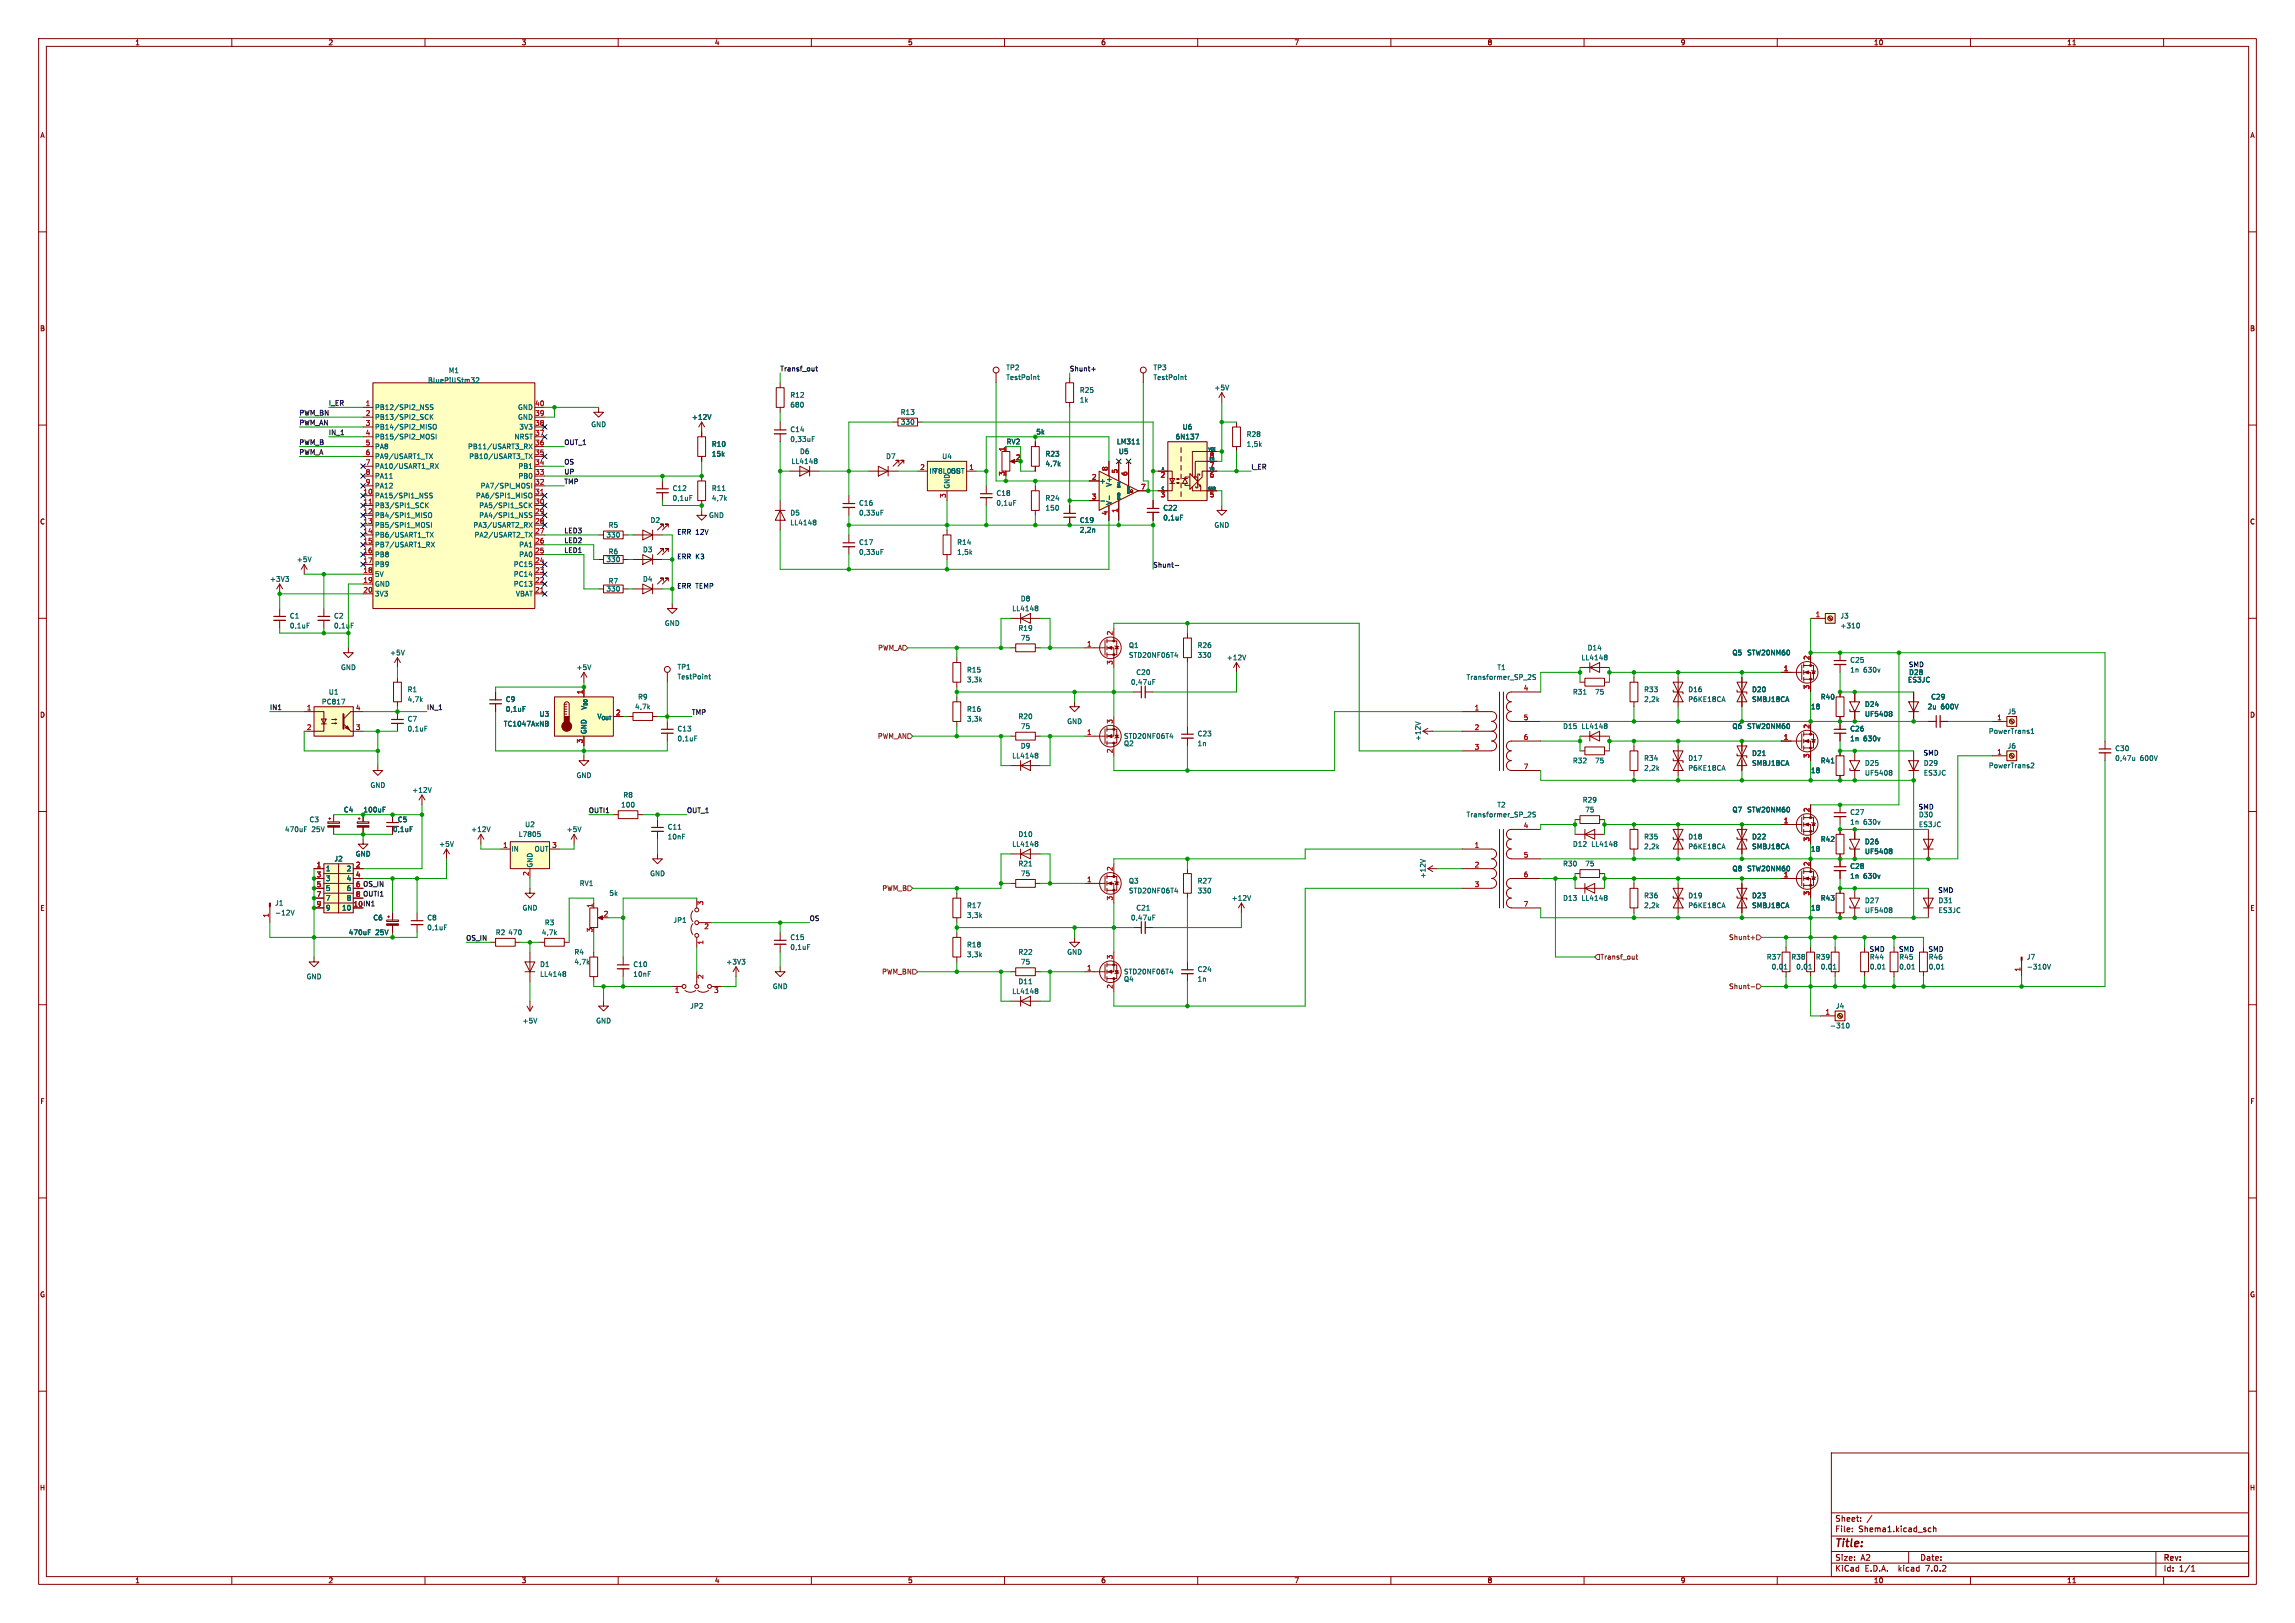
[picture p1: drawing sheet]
<svg xmlns="http://www.w3.org/2000/svg" width="594mm" height="420mm" viewBox="0 0 594 420" stroke-linecap="round" stroke-linejoin="round" font-family="sans-serif">
<defs><g id="words">
<text font-size="2.8" fill="#840000" x="475" y="400.8">Title:</text>
<g font-size="2.1" fill="#840000">
<text x="475" y="393.9">Sheet:</text>
<text x="475" y="396.6">File:</text>
<text x="481" y="396.6">Shema1.kicad_sch</text>
<text x="475" y="406.8">KiCad</text>
<text x="475" y="404">Size:</text>
<text x="481.6" y="404">A2</text>
<text x="482.7" y="406.8">E.D.A.</text>
<text x="491.4" y="406.8">kicad</text>
<text x="497" y="404">Date:</text>
<text x="498.5" y="406.8">7.0.2</text>
<text x="560" y="404.2">Rev:</text>
<text x="560" y="406.8">Id:</text>
<text x="564" y="406.8">1/1</text>
</g>
<g font-size="1.8" fill="#840000">
<text x="35" y="11.8">1</text>
<text x="85" y="11.8">2</text>
<text x="135" y="11.8">3</text>
<text x="185" y="11.8">4</text>
<text x="235" y="11.8">5</text>
<text x="285" y="11.8">6</text>
<text x="335" y="11.8">7</text>
<text x="385" y="11.8">8</text>
<text x="435" y="11.8">9</text>
<text x="485" y="11.8">10</text>
<text x="535" y="11.8">11</text>
<text x="10.4" y="35.8">A</text>
<text x="582.4" y="35.8">A</text>
<text x="10.3" y="85.8">B</text>
<text x="582.3" y="85.8">B</text>
<text x="10.3" y="135.8">C</text>
<text x="582.3" y="135.8">C</text>
<text x="10.3" y="185.8">D</text>
<text x="582.3" y="185.8">D</text>
<text x="101.6" y="215.5">0,1uF</text>
<text x="10.4" y="235.8">E</text>
<text x="91.4" y="234.7">10 IN1</text>
<text x="582.4" y="235.8">E</text>
<text x="10.4" y="285.8">F</text>
<text x="582.4" y="285.8">F</text>
<text x="10.3" y="335.8">G</text>
<text x="582.3" y="335.8">G</text>
<text x="10.3" y="385.8">H</text>
<text x="582.3" y="385.8">H</text>
<text x="35" y="409.8">1</text>
<text x="85" y="409.8">2</text>
<text x="135" y="409.8">3</text>
<text x="185" y="409.8">4</text>
<text x="235" y="409.8">5</text>
<text x="285" y="409.8">6</text>
<text x="335" y="409.8">7</text>
<text x="385" y="409.8">8</text>
<text x="435" y="409.8">9</text>
<text x="485" y="409.8">10</text>
<text x="535" y="409.8">11</text>
</g>
<g font-size="1.8" fill="#006464">
<text x="260.4" y="95.9">TP2</text>
<text x="298.5" y="95.9">TP3</text>
<text x="110.7" y="99.3">BluePillStm32</text>
<text x="116.1" y="96.7">M1</text>
<text x="260.4" y="98.5">TestPoint</text>
<text x="279.4" y="101.8">R25</text>
<text x="298.5" y="98.5">TestPoint</text>
<text x="314.2" y="101.2">+5V</text>
<text x="97" y="106.2">PB12/SPI2_NSS</text>
<text x="133.9" y="106.2">GND</text>
<text x="204.5" y="103.1">R12</text>
<text x="204.5" y="105.6">680</text>
<text x="233" y="107.5">R13</text>
<text x="279.4" y="104.3">1k</text>
<text x="97" y="108.8">PB13/SPI2_SCK</text>
<text x="97" y="111.3">PB14/SPI2_MISO</text>
<text x="97" y="113.9">PB15/SPI2_MOSI</text>
<text x="133" y="113.9">NRST</text>
<text x="133.9" y="108.8">GND</text>
<text x="134.3" y="111.3">3V3</text>
<text x="152.9" y="110.7">GND</text>
<text x="179" y="108.8">+12V</text>
<text x="204.5" y="112">C14</text>
<text x="233.1" y="110">330</text>
<text x="268.1" y="112.6">5k</text>
<text x="304.2" y="113.9">6N137</text>
<text x="306" y="111.3">U6</text>
<text x="322.6" y="113.2">R28</text>
<text x="97" y="116.4">PA8</text>
<text x="97" y="118.9">PA9/USART1_TX</text>
<text x="121" y="116.4">PB11/USART3_RX</text>
<text x="121.3" y="118.9">PB10/USART3_TX</text>
<text x="184.2" y="115.8">R10</text>
<text x="184.2" y="118.3">15k</text>
<text x="204.5" y="114.5">0,33uF</text>
<text x="207" y="117.7">D6</text>
<text x="229.3" y="118.9">D7</text>
<text x="243.8" y="118.9">U4</text>
<text x="260.5" y="115.1">RV2</text>
<text x="270.5" y="118.3">R23</text>
<text x="289" y="115.1">LM311</text>
<text x="289.5" y="117.7">U5</text>
<text x="322.6" y="115.8">1,5k</text>
<text x="97" y="121.5">PA10/USART1_RX</text>
<text x="97" y="124">PA11</text>
<text x="134" y="124">PB0</text>
<text x="134" y="121.5">PB1</text>
<text x="204.8" y="120.2">LL4148</text>
<text x="240.5" y="122.7">IN</text>
<text x="241.5" y="122.7">78L05S</text>
<text x="245.9" y="122.7">OUT</text>
<text x="270.5" y="120.8">4,7k</text>
<text x="284.6" y="125.3">+</text>
<text x="97" y="129.1">PA15/SPI1_NSS</text>
<text x="97" y="131.6">PB3/SPI1_SCK</text>
<text x="97" y="126.6">PA12</text>
<text x="123" y="129.1">PA6/SPI1_MISO</text>
<text x="123.9" y="131.6">PA5/SPI1_SCK</text>
<text x="124.2" y="126.6">PA7/SPI_MOSI</text>
<text x="174" y="127.2">C12</text>
<text x="174" y="129.7">0,1uF</text>
<text x="184.2" y="127.2">R11</text>
<text x="184.2" y="129.7">4,7k</text>
<text x="222.3" y="131">C16</text>
<text x="245.9" y="126.5" transform="rotate(-90 245.9 126.5)">GND</text>
<text x="257.8" y="128.5">C18</text>
<text x="257.8" y="131">0,1uF</text>
<text x="270.5" y="129.7">R24</text>
<text x="287.8" y="130.7" transform="rotate(-90 287.8 130.7)">V-</text>
<text x="287.8" y="126.1" transform="rotate(-90 287.8 126.1)">V+</text>
<text x="97" y="134.2">PB4/SPI1_MISO</text>
<text x="97" y="136.7">PB5/SPI1_MOSI</text>
<text x="122.4" y="136.7">PA3/USART2_RX</text>
<text x="123.9" y="134.2">PA4/SPI1_NSS</text>
<text x="157.4" y="136.7">R5</text>
<text x="168.3" y="135.4">D2</text>
<text x="183.4" y="134.2">GND</text>
<text x="204.5" y="133.5">D5</text>
<text x="204.5" y="136.1">LL4148</text>
<text x="222.3" y="133.5">0,33uF</text>
<text x="270.5" y="132.3">150</text>
<text x="279.4" y="135.4">C19</text>
<text x="279.4" y="138">2,2n</text>
<text x="301" y="132.3">C22</text>
<text x="301" y="134.8">0,1uF</text>
<text x="314.2" y="136.7">GND</text>
<text x="97" y="139.3">PB6/USART1_TX</text>
<text x="97" y="141.8">PB7/USART1_RX</text>
<text x="122.7" y="139.3">PA2/USART2_TX</text>
<text x="134.2" y="141.8">PA1</text>
<text x="156.9" y="139.3">330</text>
<text x="157.4" y="143.6">R6</text>
<text x="166.3" y="143.1">D3</text>
<text x="222.3" y="141.2">C17</text>
<text x="222.3" y="143.7">0,33uF</text>
<text x="247.7" y="141.2">R14</text>
<text x="247.7" y="143.7">1,5k</text>
<text x="76.7" y="145.6">+5V</text>
<text x="97" y="144.3">PB8</text>
<text x="97" y="146.9">PB9</text>
<text x="97" y="149.4">5V</text>
<text x="132.8" y="149.4">PC14</text>
<text x="132.8" y="146.9">PC15</text>
<text x="134.2" y="144.3">PA0</text>
<text x="156.9" y="145.6">330</text>
<text x="69.8" y="150.7">+3V3</text>
<text x="97" y="152">GND</text>
<text x="97" y="154.5">3V3</text>
<text x="132.8" y="152">PC13</text>
<text x="133.4" y="154.5">VBAT</text>
<text x="156.9" y="153.2">330</text>
<text x="157.4" y="151.2">R7</text>
<text x="166.3" y="150.7">D4</text>
<text x="264.1" y="155.8">D8</text>
<text x="74.9" y="160.2">C1</text>
<text x="86.4" y="160.2">C2</text>
<text x="261.9" y="158.3">LL4148</text>
<text x="476.3" y="160.2">J3</text>
<text x="74.9" y="162.8">0,1uF</text>
<text x="86.4" y="162.8">0,1uF</text>
<text x="172" y="162.1">GND</text>
<text x="263.5" y="163.4">R19</text>
<text x="264.2" y="165.9">75</text>
<text x="292.1" y="167.8">Q1</text>
<text x="309.9" y="167.8">R26</text>
<text x="476.3" y="162.8">+310</text>
<text x="88.2" y="173.5">GND</text>
<text x="100.9" y="169.7">+5V</text>
<text x="149.1" y="173.5">+5V</text>
<text x="175.3" y="173.4">TP1</text>
<text x="292.1" y="170.4">STD20NF06T4</text>
<text x="309.9" y="170.4">330</text>
<text x="317.4" y="171">+12V</text>
<text x="387.5" y="173.5">T1</text>
<text x="409.2" y="171">LL4148</text>
<text x="410.8" y="168.5">D14</text>
<text x="448.3" y="169.7">Q5</text>
<text x="452.1" y="169.7">STW20NM60</text>
<text x="478.8" y="171.6">C25</text>
<text x="85" y="179.9">U1</text>
<text x="105.4" y="179.3">R1</text>
<text x="175.3" y="176">TestPoint</text>
<text x="250.2" y="174.2">R15</text>
<text x="250.2" y="176.7">3,3k</text>
<text x="292.6" y="177.4">0,47uF</text>
<text x="294" y="174.8">C20</text>
<text x="379.5" y="176.1">Transformer_SP_2S</text>
<text x="407" y="179.9">R31</text>
<text x="412.7" y="179.9">75</text>
<text x="425.5" y="179.3">R33</text>
<text x="436.9" y="179.3">D16</text>
<text x="453.4" y="179.3">D20</text>
<text x="478.8" y="174.2">1n</text>
<text x="482.3" y="174.2">630v</text>
<text x="493.8" y="176.7">ES3JC</text>
<text x="494" y="174.8">D28</text>
<text x="83.2" y="182.4">PC817</text>
<text x="105.4" y="181.8">4,7k</text>
<text x="130.8" y="181.8">C9</text>
<text x="130.8" y="184.3">0,1uF</text>
<text x="139.6" y="185.6">U3</text>
<text x="152" y="183.9" transform="rotate(-90 152 183.9)">V_{DD}</text>
<text x="164.3" y="183.7">4,7k</text>
<text x="165.1" y="181.2">R9</text>
<text x="250.2" y="184.3">R16</text>
<text x="425.5" y="181.8">2,2k</text>
<text x="436.9" y="181.8">P6KE18CA</text>
<text x="453.4" y="181.8">SMBJ18CA</text>
<text x="468.6" y="183.7">18</text>
<text x="471.2" y="181.2">R40</text>
<text x="482.6" y="183.1">D24</text>
<text x="482.6" y="185.6">UF5408</text>
<text x="498.8" y="183.7">2u</text>
<text x="499.7" y="181.2">C29</text>
<text x="502.3" y="183.7">600V</text>
<text x="519.5" y="185">J5</text>
<text x="105.4" y="186.9">C7</text>
<text x="105.4" y="189.4">0,1uF</text>
<text x="130.3" y="188.2">TC1047AxNB</text>
<text x="152" y="190" transform="rotate(-90 152 190)">GND</text>
<text x="154.4" y="186.2">V_{OUT}</text>
<text x="175.3" y="189.4">C13</text>
<text x="175.3" y="192">0,1uF</text>
<text x="250.2" y="186.9">3,3k</text>
<text x="263.5" y="186.2">R20</text>
<text x="264.2" y="188.8">75</text>
<text x="276.1" y="187.5">GND</text>
<text x="290.8" y="191.3">STD20NF06T4</text>
<text x="309.9" y="190.7">C23</text>
<text x="367.9" y="191.8" transform="rotate(-90 367.9 191.8)">+12V</text>
<text x="404.5" y="188.8">D15</text>
<text x="409.2" y="188.8">LL4148</text>
<text x="448.3" y="188.8">Q6</text>
<text x="452.1" y="188.8">STW20NM60</text>
<text x="478.8" y="189.4">C26</text>
<text x="478.8" y="192">1n</text>
<text x="482.3" y="192">630v</text>
<text x="514.7" y="190.1">PowerTrans1</text>
<text x="261.9" y="196.4">LL4148</text>
<text x="264.1" y="193.9">D9</text>
<text x="290.8" y="193.2">Q2</text>
<text x="309.9" y="193.2">1n</text>
<text x="407" y="197.7">R32</text>
<text x="412.7" y="197.7">75</text>
<text x="425.5" y="197">R34</text>
<text x="436.9" y="197">D17</text>
<text x="453.4" y="195.8">D21</text>
<text x="471.2" y="197.7">R41</text>
<text x="519.5" y="193.9">J6</text>
<text x="547.4" y="194.5">C30</text>
<text x="547.4" y="197">0,47u</text>
<text x="553.9" y="197">600V</text>
<text x="149.1" y="201.5">GND</text>
<text x="425.5" y="199.6">2,2k</text>
<text x="436.9" y="199.6">P6KE18CA</text>
<text x="453.4" y="198.3">SMBJ18CA</text>
<text x="468.6" y="200.2">18</text>
<text x="482.6" y="198.3">D25</text>
<text x="482.6" y="200.9">UF5408</text>
<text x="497.8" y="198.3">D29</text>
<text x="497.8" y="200.9">ES3JC</text>
<text x="514.7" y="198.9">PowerTrans2</text>
<text x="95.8" y="204">GND</text>
<text x="106.6" y="205.3">+12V</text>
<text x="160.7" y="209.1">100</text>
<text x="161.3" y="206.6">R8</text>
<text x="387.5" y="209.1">T2</text>
<text x="409.6" y="207.8">R29</text>
<text x="73.7" y="215.5">470uF</text>
<text x="80" y="212.9">C3</text>
<text x="80.6" y="215.5">25V</text>
<text x="88.9" y="210.4">C4</text>
<text x="94" y="210.4">100uF</text>
<text x="102.9" y="212.9">C5</text>
<text x="121.9" y="215.5">+12V</text>
<text x="135.8" y="214.2">U2</text>
<text x="146.6" y="215.5">+5V</text>
<text x="172.7" y="214.8">C11</text>
<text x="379.5" y="211.6">Transformer_SP_2S</text>
<text x="410.2" y="210.4">75</text>
<text x="448.3" y="210.4">Q7</text>
<text x="452.1" y="210.4">STW20NM60</text>
<text x="478.8" y="211">C27</text>
<text x="478.8" y="213.6">1n</text>
<text x="482.3" y="213.6">630v</text>
<text x="496.6" y="211.6">D30</text>
<text x="496.6" y="214.2">ES3JC</text>
<text x="92" y="221.8">GND</text>
<text x="113.6" y="219.3">+5V</text>
<text x="132.3" y="220.5">IN</text>
<text x="134.2" y="216.7">L7805</text>
<text x="138.2" y="220.5">OUT</text>
<text x="172.7" y="217.4">10nF</text>
<text x="261.9" y="219.3">LL4148</text>
<text x="263.5" y="216.7">D10</text>
<text x="407" y="219.3">D12</text>
<text x="411.8" y="219.3">LL4148</text>
<text x="425.5" y="217.4">R35</text>
<text x="425.5" y="219.9">2,2k</text>
<text x="436.9" y="217.4">D18</text>
<text x="436.9" y="219.9">P6KE18CA</text>
<text x="453.4" y="217.4">D22</text>
<text x="453.4" y="219.9">SMBJ18CA</text>
<text x="468.6" y="220.5">18</text>
<text x="471.2" y="218">R42</text>
<text x="482.6" y="218.6">D26</text>
<text x="482.6" y="221.2">UF5408</text>
<text x="84.3" y="225.6">1</text>
<text x="86.5" y="223.1">J2</text>
<text x="89.6" y="225.6">2</text>
<text x="138" y="224.5" transform="rotate(-90 138 224.5)">GND</text>
<text x="168.2" y="226.9">GND</text>
<text x="263.5" y="224.3">R21</text>
<text x="264.2" y="226.9">75</text>
<text x="369.1" y="227.4" transform="rotate(-90 369.1 227.4)">+12V</text>
<text x="404.5" y="224.3">R30</text>
<text x="410.2" y="224.3">75</text>
<text x="448.3" y="225.6">Q8</text>
<text x="452.1" y="225.6">STW20NM60</text>
<text x="478.8" y="225">C28</text>
<text x="478.8" y="227.5">1n</text>
<text x="482.3" y="227.5">630v</text>
<text x="84.3" y="228.2">3</text>
<text x="84.3" y="230.7">5</text>
<text x="84.3" y="233.2">7</text>
<text x="89.6" y="228.2">4</text>
<text x="89.6" y="230.7">6</text>
<text x="89.6" y="233.2">8</text>
<text x="150" y="229.4">RV1</text>
<text x="157.6" y="232">5k</text>
<text x="292.1" y="228.8">Q3</text>
<text x="292.1" y="231.3">STD20NF06T4</text>
<text x="309.9" y="228.8">R27</text>
<text x="309.9" y="231.3">330</text>
<text x="318.7" y="233.2">+12V</text>
<text x="404.5" y="233.2">D13</text>
<text x="409.2" y="233.2">LL4148</text>
<text x="425.5" y="232.6">R36</text>
<text x="436.9" y="232.6">D19</text>
<text x="453.4" y="232.6">D23</text>
<text x="471.2" y="233.2">R43</text>
<text x="482.6" y="233.9">D27</text>
<text x="501.7" y="233.9">D31</text>
<text x="71.1" y="234.5">J1</text>
<text x="71.1" y="237">-12V</text>
<text x="84.3" y="235.8">9</text>
<text x="88.4" y="235.8">10</text>
<text x="96.5" y="238.3">C6</text>
<text x="110.5" y="238.3">C8</text>
<text x="135.2" y="235.8">GND</text>
<text x="140.9" y="239.6">R3</text>
<text x="174.2" y="239">JP1</text>
<text x="250.2" y="235.1">R17</text>
<text x="250.2" y="237.7">3,3k</text>
<text x="292.6" y="238.3">0,47uF</text>
<text x="294" y="235.8">C21</text>
<text x="425.5" y="235.1">2,2k</text>
<text x="436.9" y="235.1">P6KE18CA</text>
<text x="453.4" y="235.1">SMBJ18CA</text>
<text x="468.6" y="235.8">18</text>
<text x="482.6" y="236.4">UF5408</text>
<text x="501.7" y="236.4">ES3JC</text>
<text x="90.2" y="242.1">470uF</text>
<text x="97.1" y="242.1">25V</text>
<text x="110.5" y="240.9">0,1uF</text>
<text x="128.2" y="242.1">R2</text>
<text x="131.5" y="242.1">470</text>
<text x="140.2" y="242.1">4,7k</text>
<text x="204.5" y="243.4">C15</text>
<text x="204.5" y="245.9">0,1uF</text>
<text x="250.2" y="245.3">R18</text>
<text x="139.7" y="250.4">D1</text>
<text x="148.6" y="247.2">R4</text>
<text x="148.6" y="249.7">4,7k</text>
<text x="163.8" y="250.4">C10</text>
<text x="187.9" y="249.7">+3V3</text>
<text x="250.2" y="247.8">3,3k</text>
<text x="263.5" y="247.2">R22</text>
<text x="264.2" y="249.7">75</text>
<text x="276.1" y="247.2">GND</text>
<text x="309.9" y="251.7">C24</text>
<text x="457.2" y="248.5">R37</text>
<text x="458.5" y="251">0,01</text>
<text x="463.6" y="248.5">R38</text>
<text x="464.8" y="251">0,01</text>
<text x="469.9" y="248.5">R39</text>
<text x="471.2" y="251">0,01</text>
<text x="483.9" y="248.5">R44</text>
<text x="483.9" y="251">0,01</text>
<text x="491.5" y="248.5">R45</text>
<text x="491.5" y="251">0,01</text>
<text x="499.1" y="248.5">R46</text>
<text x="499.1" y="251">0,01</text>
<text x="524.5" y="248.5">J7</text>
<text x="524.5" y="251">-310V</text>
<text x="79.3" y="253.6">GND</text>
<text x="139.7" y="252.9">LL4148</text>
<text x="163.8" y="252.9">10nF</text>
<text x="199.9" y="256.1">GND</text>
<text x="261.9" y="257.4">LL4148</text>
<text x="263.5" y="254.8">D11</text>
<text x="290.8" y="254.2">Q4</text>
<text x="290.8" y="252.3">STD20NF06T4</text>
<text x="309.9" y="254.2">1n</text>
<text x="178.6" y="261.2">JP2</text>
<text x="475.1" y="261.2">J4</text>
<text x="135.2" y="265">+5V</text>
<text x="154.2" y="265">GND</text>
<text x="473.6" y="266.3">-310</text>
</g>
<g font-size="1.8" fill="#0f0f0f">
<text x="201.9" y="96.2">Transf_out</text>
<text x="276.9" y="96.2">Shunt+</text>
<text x="77.5" y="107.6">PWM_BN</text>
<text x="85.1" y="105.1">I_ER</text>
<text x="77.5" y="110.1">PWM_AN</text>
<text x="85.1" y="112.7">IN_1</text>
<text x="77.5" y="117.8">PWM_A</text>
<text x="77.5" y="115.2">PWM_B</text>
<text x="146" y="115.2">OUT_1</text>
<text x="146" y="120.3">OS</text>
<text x="146" y="122.8">UP</text>
<text x="146" y="125.4">TMP</text>
<text x="323.8" y="121.6">I_ER</text>
<text x="146" y="140.6">LED2</text>
<text x="146" y="143.2">LED1</text>
<text x="146" y="138.1">LED3</text>
<text x="298.4" y="147">Shunt-</text>
<text x="69.8" y="183.8">IN1</text>
<text x="110.5" y="183.8">IN_1</text>
<text x="179.1" y="185.1">TMP</text>
<text x="152.4" y="210.5">OUTI1</text>
<text x="177.8" y="210.5">OUT_1</text>
<text x="92" y="229.6">6 OS_IN</text>
<text x="92" y="232.2">8 OUTI1</text>
<text x="209.5" y="238.4">OS</text>
<text x="120.6" y="243.5">OS_IN</text>
</g>
<g font-size="1.8" fill="#a90000">
<text x="94.6" y="105.2">1</text>
<text x="94.6" y="107.7">2</text>
<text x="138.4" y="107.7">39</text>
<text x="138.4" y="105.2">40</text>
<text x="94.6" y="110.2">3</text>
<text x="94.6" y="112.8">4</text>
<text x="138.4" y="112.8">37</text>
<text x="138.4" y="110.2">38</text>
<text x="94.6" y="115.3">5</text>
<text x="94.6" y="117.9">6</text>
<text x="138.4" y="117.9">35</text>
<text x="138.4" y="115.3">36</text>
<text x="260.1" y="116.9" transform="rotate(-90 260.1 116.9)">1</text>
<text x="262.9" y="119.1">2</text>
<text x="313" y="118.7">8</text>
<text x="94.6" y="120.4">7</text>
<text x="94.6" y="122.9">8</text>
<text x="94.6" y="125.5">9</text>
<text x="138.4" y="125.5">32</text>
<text x="138.4" y="122.9">33</text>
<text x="138.4" y="120.4">34</text>
<text x="238.1" y="121.7">2</text>
<text x="250.8" y="121.7">1</text>
<text x="260.1" y="123.2" transform="rotate(-90 260.1 123.2)">3</text>
<text x="282.5" y="124.2">2</text>
<text x="286.8" y="122" transform="rotate(-90 286.8 122)">8</text>
<text x="289.3" y="122.6" transform="rotate(-90 289.3 122.6)">5</text>
<text x="291.8" y="123.2" transform="rotate(-90 291.8 123.2)">6</text>
<text x="300.3" y="123.8">2</text>
<text x="313" y="123.8">6</text>
<text x="313" y="121.3">7</text>
<text x="94" y="128">10</text>
<text x="94" y="130.6">11</text>
<text x="138.4" y="130.6">30</text>
<text x="138.4" y="128">31</text>
<text x="244.9" y="128.9" transform="rotate(-90 244.9 128.9)">3</text>
<text x="282.5" y="129.3">3</text>
<text x="295.2" y="126.7">7</text>
<text x="300.3" y="128.9">3</text>
<text x="313" y="128.9">5</text>
<text x="94" y="133.1">12</text>
<text x="94" y="135.6">13</text>
<text x="138.4" y="135.6">28</text>
<text x="138.4" y="133.1">29</text>
<text x="286.8" y="133.4" transform="rotate(-90 286.8 133.4)">4</text>
<text x="289.3" y="132.7" transform="rotate(-90 289.3 132.7)">1</text>
<text x="94" y="138.2">14</text>
<text x="94" y="140.7">15</text>
<text x="94" y="143.3">16</text>
<text x="138.4" y="143.3">25</text>
<text x="138.4" y="140.7">26</text>
<text x="138.4" y="138.2">27</text>
<text x="94" y="145.8">17</text>
<text x="94" y="148.3">18</text>
<text x="138.4" y="148.3">23</text>
<text x="138.4" y="145.8">24</text>
<text x="94" y="150.9">19</text>
<text x="94" y="153.4">20</text>
<text x="138.4" y="153.4">21</text>
<text x="138.4" y="150.9">22</text>
<text x="469.9" y="159.8">1</text>
<text x="281.3" y="167.4">1</text>
<text x="288" y="164.5" transform="rotate(-90 288 164.5)">2</text>
<text x="288" y="172.1" transform="rotate(-90 288 172.1)">3</text>
<text x="461.6" y="173.7">1</text>
<text x="468.4" y="170.8" transform="rotate(-90 468.4 170.8)">2</text>
<text x="150.9" y="179.7" transform="rotate(-90 150.9 179.7)">1</text>
<text x="394.3" y="178.8">4</text>
<text x="468.4" y="178.5" transform="rotate(-90 468.4 178.5)">3</text>
<text x="79.3" y="183.9">1</text>
<text x="92" y="183.9">4</text>
<text x="159.4" y="185.2">2</text>
<text x="381.6" y="183.9">1</text>
<text x="79.3" y="189">2</text>
<text x="92" y="189">3</text>
<text x="281.3" y="190.2">1</text>
<text x="288" y="187.4" transform="rotate(-90 288 187.4)">3</text>
<text x="381.6" y="189">2</text>
<text x="394.3" y="186.4">5</text>
<text x="394.3" y="191.5">6</text>
<text x="461.6" y="191.5">1</text>
<text x="468.4" y="188.6" transform="rotate(-90 468.4 188.6)">2</text>
<text x="516.9" y="186.4">1</text>
<text x="150.9" y="192.4" transform="rotate(-90 150.9 192.4)">3</text>
<text x="288" y="195" transform="rotate(-90 288 195)">2</text>
<text x="381.6" y="194.1">3</text>
<text x="468.4" y="196.2" transform="rotate(-90 468.4 196.2)">3</text>
<text x="516.9" y="195.3">1</text>
<text x="394.3" y="199.1">7</text>
<text x="394.3" y="214.4">4</text>
<text x="461.6" y="213.1">1</text>
<text x="468.4" y="210.2" transform="rotate(-90 468.4 210.2)">2</text>
<text x="130.1" y="219.5">1</text>
<text x="142.8" y="219.5">3</text>
<text x="381.6" y="219.5">1</text>
<text x="394.3" y="222">5</text>
<text x="468.4" y="217.8" transform="rotate(-90 468.4 217.8)">3</text>
<text x="81.9" y="224.5">1</text>
<text x="81.9" y="227.1">3</text>
<text x="92" y="224.5">2</text>
<text x="92" y="227.1">4</text>
<text x="136.9" y="226.7" transform="rotate(-90 136.9 226.7)">2</text>
<text x="288" y="225.5" transform="rotate(-90 288 225.5)">2</text>
<text x="381.6" y="224.5">2</text>
<text x="394.3" y="227.1">6</text>
<text x="461.6" y="227.1">1</text>
<text x="468.4" y="224.2" transform="rotate(-90 468.4 224.2)">2</text>
<text x="81.9" y="229.6">5</text>
<text x="81.9" y="232.2">7</text>
<text x="92" y="229.6">6</text>
<text x="92" y="232.2">8</text>
<text x="281.3" y="228.3">1</text>
<text x="288" y="233.1" transform="rotate(-90 288 233.1)">3</text>
<text x="381.6" y="229.6">3</text>
<text x="468.4" y="231.8" transform="rotate(-90 468.4 231.8)">3</text>
<text x="69.6" y="237.5" transform="rotate(-90 69.6 237.5)">1</text>
<text x="81.9" y="234.7">9</text>
<text x="91.4" y="234.7">10</text>
<text x="153.4" y="235" transform="rotate(-90 153.4 235)">1</text>
<text x="156.2" y="237.2">2</text>
<text x="182.2" y="234.3" transform="rotate(-90 182.2 234.3)">3</text>
<text x="394.3" y="234.7">7</text>
<text x="153.4" y="241.3" transform="rotate(-90 153.4 241.3)">3</text>
<text x="182.2" y="240.7">2</text>
<text x="182.2" y="244.5" transform="rotate(-90 182.2 244.5)">1</text>
<text x="281.3" y="251.2">1</text>
<text x="288" y="248.3" transform="rotate(-90 288 248.3)">3</text>
<text x="523" y="251.5" transform="rotate(-90 523 251.5)">1</text>
<text x="174.6" y="257.2">1</text>
<text x="182.2" y="253.4" transform="rotate(-90 182.2 253.4)">2</text>
<text x="184.8" y="257.2">3</text>
<text x="288" y="255.9" transform="rotate(-90 288 255.9)">2</text>
<text x="472.4" y="262.6">1</text>
</g>
<g font-size="1.8" fill="#0000c2">
<text x="175.3" y="138.4">ERR 12V</text>
<text x="175.3" y="152.4">ERR TEMP</text>
<text x="494" y="172.7">SMD</text>
<text x="497.8" y="195.6">SMD</text>
<text x="496.6" y="209.5">SMD</text>
<text x="501.6" y="231.1">SMD</text>
<text x="483.9" y="246.4">SMD</text>
<text x="491.5" y="246.4">SMD</text>
<text x="499.1" y="246.4">SMD</text>
</g>
<g font-size="1.8" fill="#725600">
<text x="227.1" y="168.5">PWM_A</text>
<text x="227.1" y="191.3">PWM_AN</text>
<text x="228.2" y="230.7">PWM_B</text>
<text x="447.4" y="243.4">Shunt+</text>
<text x="414.2" y="248.5">Transf_out</text>
<text x="228.2" y="252.3">PWM_BN</text>
<text x="447.4" y="256.1">Shunt-</text>
</g>
<g font-size=".9" fill="#006464">
<text x="312.7" y="116.6">VCC</text>
<text x="300.6" y="121.7">A</text>
<text x="313" y="121.7">VO</text>
<text x="290" y="129.4" transform="rotate(-90 290 129.4)">GND</text>
<text x="290" y="126.5" transform="rotate(-90 290 126.5)">BAL</text>
<text x="300.6" y="126.7">C</text>
<text x="312.6" y="126.7">GND</text>
</g>
<text font-size=".9" fill="#a90000" x="313" y="119.1">EN</text>
<text font-size=".7" fill="#006464" x="292.5" y="127.9" transform="rotate(-90 292.5 127.9)">STRB</text>
</g></defs>
<g fill="none" stroke="#840000" stroke-width=".26">
<path d="M10 10h574v400h-574zM12 12h570v396h-570zM60 10v2M110 10v2M160 10v2M210 10v2M260 10v2M310 10v2M360 10v2M410 10v2M460 10v2M510 10v2"/>
<path d="M560 10v2M10 60h2M582 60h2M201.9 99.1v1.2M257.8 96.5v2.6M275.8 99.1h2.1v5h-2.1zM276.9 97.8v1.3M10 110h2M154.9 105.4v1.3h1.3l-1.3 1.3-1.2-1.3h1.2M180.6 113h2v5.1h-2zM181.6 109.2l-.8 1.3M181.6 109.2v3.8"/>
<path d="M181.6 118.1v1.3M181.6 109.2l.8 1.3M200.9 100.3h2v5.1h-2zM201.9 105.4v1.3M201.9 109.2v2.1M201.9 112.3v2M231.1 109.2h1.3M232.4 108.2h5.1v2h-5.1zM232.7 119.9v-.8h-.8h.8l-1.6 1.6M233.9 119.9v-.8h-.7h.7l-1.5 1.6M237.5 109.2h1.3M240 119.4h10.2v7.6h-10.2z"/>
<path d="M259.3 116.8h2.1v5.1h-2.1zM260.3 115.6v1.2M261.9 119.4h1M267 115.6h2v5.1h-2zM268 114.3v1.3M276.9 104.1v1.3M582 110h2M154.9 138.4h1.3M156.2 137.4h5.1v2h-5.1zM161.3 138.4h1.3M163.8 138.4h7.6M166.4 137.2l2.5 1.2-2.5 1.3z"/>
<path d="M168.9 137.2v2.5M171.4 124.5v2M171.4 127.5v2M171.7 136.4v-.8h-.8h.8l-1.5 1.6M173 136.4v-.8h-.8h.8l-1.6 1.6M180.6 124.5h2v5h-2zM181.6 132.1v1.3h1.3l-1.3 1.2-1.3-1.2h1.3M181.6 123.2v1.3M181.6 129.5v1.3M200.7 132.1h2.5M201.9 132.1l1.3 2.5h-2.5zM201.9 129.5v7.7"/>
<path d="M204.5 121.9h7.6M207 120.7l2.5 1.2-2.5 1.3zM209.5 120.7v2.5M219.7 128.3v2M219.7 131.3v2.1M219.7 138.4v2.1M224.8 121.9h7.6M227.3 120.7l2.6 1.2-2.6 1.3zM229.9 120.7v2.5M237.5 121.9h2.5M244.1 138.4h2v5.1h-2zM245.1 127v2.5"/>
<path d="M245.1 137.2v1.2M250.2 121.9h2.5M255.3 125.7v2.1M255.3 128.8v2M267 127h2v5.1h-2zM268 120.7v1.2M268 125.7v1.3M268 132.1v1.3M276.9 130.8v2M276.9 133.9v2M316.2 130.8v1.3h1.3l-1.3 1.3-1.2-1.3h1.2M10 160h2"/>
<path d="M72.4 157.5v2M83.8 157.5v2M154.9 152.4h1.3M156.2 151.4h5.1v2h-5.1zM161.3 152.4h1.3M163.8 152.4h7.6M163.8 144.8h7.6M166.4 143.5l2.5 1.3-2.5 1.3zM166.4 151.1l2.5 1.3-2.5 1.3zM168.9 143.5v2.6M168.9 151.1v2.6M171.7 142.7v-.7h-.8h.8l-1.5 1.5"/>
<path d="M171.7 150.4v-.8h-.8h.8l-1.5 1.5M173 142.7v-.7h-.8h.8l-1.6 1.5M173 150.4v-.8h-.8h.8l-1.6 1.5M219.7 141.5v2M245.1 143.5v1.3M264.2 158.8v2.5M472.4 158.8h2.6v2.5h-2.6zM473.2 159.7l.8 .8M473.4 159.5l.8 .9M582 160h2M72.4 160.5v2.1M83.8 160.5v2.1"/>
<path d="M90.2 167.6v1.3h1.2l-1.2 1.3-1.3-1.3h1.3M102.9 170.2l-.8 1.3M102.9 170.2v2.5M102.9 170.2l.7 1.3M128.3 179.1v2M246.6 171.5h2.1v5h-2.1zM247.6 170.2v1.3M247.6 176.5v1.3M261.6 160h7.6M261.6 167.6h1.3M262.9 166.6h5.1v2.1h-5.1zM264.2 160l2.5-1.2v2.5z"/>
<path d="M268 167.6h1.2M280.7 167.6h5.3M286 165.7v3.8M286.5 167.6h1.8v5.1M286.5 165.9h2.6v3.5h-2.6M286.5 165.4v1M286.5 167.1v1M286.5 168.9v1M288.3 162.6v3.3M288.5 167.1l1.1 .3M289.1 167.3l.3 .6h-.7zM293.4 179.1h2"/>
<path d="M296.4 179.1h2M306.3 165.1h2.1v5.1h-2.1zM307.3 163.8v1.3M307.3 170.2v1.3M320 171.5l-.7 1.2M320 171.5v2.5M320 171.5l.8 1.2M449.6 178.6v.5h2.5v.5M449.6 176.5l2.5 5.1h-2.5l2.5-5.1zM450.8 175.3v7.6M461 174h5.3M466.3 172.1v3.8"/>
<path d="M466.9 174h1.7v5.1M466.9 172.2h2.5v3.6h-2.5M466.9 171.7v1M466.9 173.5v1M466.9 175.3v1M468.6 160h3.8M468.6 168.9v3.3M468.9 173.5l1 .2M469.4 173.6l.4 .6h-.8zM476.2 168.9v2M476.2 172v2M476.2 179.1v1.2"/>
<path d="M480.1 179.1v2.5M495.3 179.1v7.6M78.7 184.2h5.1v3.1M81.3 182.9h10.1v7.6h-10.1zM83.2 186.1h1.3l-.7 1.2zM83.2 187.3h1.3M83.8 187.3v1.9h-5.1M85.9 187.2h1.2M85.9 186.2h1.2M90.8 189.2h3.2M94 184.2h-3.2l-1.9 1.9M97.8 198.1v1.3h1.3l-1.3 1.3-1.3-1.3h1.3"/>
<path d="M102.9 184.2v2M102.9 187.2v2M128.3 182.1v2.1M143.5 180.3h15.2v10.2h-15.2zM146 182.2l.2-.4 .4-.2 .4 .1 .3 .3v3.4M146 184.8h.7M146 184.2h.7M146 183.5h.7M146 182.9h.7M146 182.2v3.2M146 182.2h.7M151.1 195.6v1.3h1.3l-1.3 1.2-1.2-1.2h1.2"/>
<path d="M151.1 190.5v2.5M162.6 185.4h1.2M163.8 184.4h5.1v2h-5.1zM168.9 185.4h1.3M172.7 186.7v2M172.7 189.7v2.1M246.6 181.6h2.1v5.1h-2.1zM247.6 180.3v1.3M247.6 186.7v1.3M261.6 190.5h1.3M261.6 198.1h7.6M262.9 189.5h5.1v2h-5.1z"/>
<path d="M264.2 198.1l2.5-1.2v2.5zM264.2 196.9v2.5M268 190.5h1.2M278.1 181.6v1.3h1.3l-1.3 1.3-1.2-1.3h1.2M280.7 190.5h5.3M286 188.6v3.8M286.5 188.7h2.6v3.6h-2.6M286.5 188.2v1M286.5 190v1M286.5 191.8v1M288.3 185.4v5.1h-1.8M288.3 192.3v3.3"/>
<path d="M288.7 190.2h.7l-.3 .7zM289.6 190.8l-1.1 .2M307.3 188v2M307.3 191v2M449.6 195.1v.5h2.5v.5M449.6 193l2.5 5.1h-2.5l2.5-5.1zM450.8 191.8v7.6M461 191.8h5.3M466.3 189.9v3.8M466.9 191.8h1.7v5.1M466.9 190h2.5v3.5h-2.5M466.9 189.5v1"/>
<path d="M466.9 191.3v1M466.9 193v1.1M468.6 186.7v3.3M468.9 191.3l1 .2M469.4 191.4l.4 .6h-.8zM475.2 195.6h2.1v5.1h-2.1zM475.2 180.3h2.1v5.1h-2.1zM476.2 185.4v3.3M476.2 189.7v2.1M476.2 194.3v1.3M478.8 198.9v.5h2.5M478.8 196.9h2.5l-1.2 2.5z"/>
<path d="M478.8 183.6v.6h2.5M478.8 181.6h2.5l-1.2 2.6zM480.1 184.2v2.5M480.1 194.3v2.6M480.1 199.4v2.5M494 181.6h2.6l-1.3 2.6zM494 196.9h2.6l-1.3 2.5zM494 184.2h2.6M494 199.4h2.6M495.3 194.3v7.6M499.1 186.7h2M502.2 186.7h2"/>
<path d="M515.6 186.7h3.8M515.6 195.6h3.8M519.4 194.3h2.6v2.6h-2.6zM519.4 185.4h2.6v2.6h-2.6zM520.2 195.2l.8 .9M520.2 186.4l.8 .8M520.3 195.1l.9 .8M520.3 186.2l.9 .8M544.8 191.8v2M544.8 194.8v2.1M10 210h2M84.8 212.7h3.1v.4h-3.1z"/>
<path d="M85.1 211.8h.5M85.3 211.6v.5M86.4 210.8v1.9M86.4 214v1.9M92.5 212.7h3v.4h-3zM92.7 211.8h.5M93 211.6v.5M94 217.2v1.2h1.2l-1.2 1.3-1.3-1.3h1.3M94 210.8v1.9M94 214v1.9M101.6 210.8v2.1M109.2 205.7l-.7 1.3"/>
<path d="M109.2 205.7v2.6M109.2 205.7l.8 1.3M115.6 219.7l-.8 1.3M115.6 219.7v2.6M115.6 219.7l.7 1.3M124.5 215.9l-.8 1.3M124.5 215.9v2.5M124.5 215.9l.7 1.3M129.5 219.7h2.6M132.1 217.8h10.1v7h-10.1zM142.2 219.7h2.6M148.6 215.9l-.8 1.3"/>
<path d="M148.6 215.9v2.5M148.6 215.9l.8 1.3M158.7 210.8h1.3M160 209.8h5.1v2h-5.1zM165.1 210.8h1.3M170.2 212.1v2M170.2 215.1v2.1M264.2 219.7v2.6M449.6 216.7v.5h2.5v.5M449.6 214.6l2.5 5.1h-2.5l2.5-5.1zM450.8 213.4v7.6M461 213.4h5.3"/>
<path d="M466.3 211.5v3.8M466.9 213.4h1.7v5M466.9 211.6h2.5v3.5h-2.5M466.9 211.1v1M466.9 212.9v1M466.9 214.6v1M468.6 208.3v3.3M468.9 212.9l1 .2M469.4 213l.4 .6h-.8zM475.2 215.9h2.1v5.1h-2.1zM476.2 200.7v1.2M476.2 208.3v2"/>
<path d="M476.2 211.3v2.1M476.2 214.6v1.3M478.8 219.2v.5h2.5M478.8 217.2h2.5l-1.2 2.5zM480.1 214.6v2.6M480.1 219.7v2.6M497.8 217.2h2.6l-1.3 2.5zM497.8 219.7h2.6M499.1 214.6v7.7M582 210h2M69.8 234.5v4.3M81.3 224.8h2.5"/>
<path d="M81.3 227.3h2.5M81.3 229.9h2.5M81.3 232.4h2.5M81.3 235h2.5M83.8 223.5h7.6v12.7h-7.6zM83.8 233.7h7.6M83.8 231.1h7.6M83.8 228.6h7.6M83.8 226.1h7.6M87.6 223.5v12.7M91.4 224.8h2.6M91.4 227.3h2.6"/>
<path d="M91.4 229.9h2.6M91.4 232.4h2.6M100.1 238.1h3v.4h-3zM100.3 237.2h.5M100.6 237v.5M101.6 236.2v1.9M101.6 239.4v1.9M107.9 236.2v2.1M107.9 239.3v2M137.2 229.9v1.2h1.2l-1.2 1.3-1.3-1.3h1.3M137.2 224.8v2.5M152.7 235h2v5h-2z"/>
<path d="M153.7 233.7v1.3M155.2 237.5h1M170.2 221v1.3h1.2l-1.2 1.2-1.3-1.2h1.3M179.3 239a2.26 2.26 0 0 0 0 2.8M179.3 235.7a2.26 2.26 0 0 0 0 2.8M180.3 232.4v2.6M180.8 238.8h3.3M246.6 232.4h2.1v5.1h-2.1zM247.6 231.1v1.3M247.6 237.5v1.3M261.6 228.6h1.3M261.6 221h7.6"/>
<path d="M262.9 227.6h5.1v2h-5.1zM264.2 221l2.5-1.3v2.6zM268 228.6h1.2M280.7 228.6h5.3M286 226.7v3.8M286.5 228.6h1.8v5.1M286.5 226.8h2.6v3.6h-2.6M286.5 226.3v1M286.5 228.1v1M286.5 229.9v1M288.3 223.5v3.3M288.5 228.1l1.1 .2"/>
<path d="M289.1 228.2l.3 .7h-.7zM306.3 226.1h2.1v5h-2.1zM307.3 224.8v1.3M307.3 231.1v1.3M321.3 233.7l-.8 1.3M321.3 233.7v2.5M321.3 233.7l.8 1.3M449.6 231.9v.5h2.5v.5M449.6 229.9l2.5 5.1h-2.5l2.5-5.1zM450.8 228.6v7.6M461 227.3h5.3M466.3 225.4v3.8"/>
<path d="M466.9 227.3h1.7v5.1M466.9 225.6h2.5v3.5h-2.5M466.9 225v1.1M466.9 226.8v1M466.9 228.6v1M468.6 222.3v3.3M468.9 226.8l1 .3M469.4 226.9l.4 .7h-.8zM475.2 231.1h2.1v5.1h-2.1zM476.2 221v3.3M476.2 225.3v2M476.2 229.9v1.2"/>
<path d="M476.2 236.2v1.3M478.8 234.4v.6h2.5M478.8 232.4h2.5l-1.2 2.6zM480.1 229.9v2.5M480.1 235v2.5M497.8 232.4h2.6l-1.3 2.6zM497.8 235h2.6M499.1 229.9v7.6M10 260h2M81.3 247.7v1.2h1.2l-1.2 1.3-1.3-1.3h1.3M127 243.8h1.3M128.3 242.8h5v2.1h-5z"/>
<path d="M133.3 243.8h1.3M135.9 248.9h2.5l-1.2 2.6zM135.9 251.5h2.5M137.2 246.4v7.6M137.2 259.1v2.5M139.7 243.8h1.3M141 242.8h5v2.1h-5zM146 243.8h1.3M152.7 247.7h2v5h-2zM153.7 246.4v1.3M153.7 252.7v1.3M156.2 259.1v1.3h1.3l-1.3 1.2-1.3-1.2h1.3"/>
<path d="M161.3 247.7v2M161.3 250.7v2M174 255.3h2.5M177.3 256.3a2.26 2.26 0 0 0 2.8 0M180.3 242.6v2.5M180.3 251.5v3.3M180.6 256.3a2.26 2.26 0 0 0 2.8 0M184.1 255.3h2.6M190.5 250.2l-.8 1.3M190.5 250.2v2.5M190.5 250.2l.8 1.3M201.9 250.2v1.3h1.3l-1.3 1.2-1.2-1.2h1.2"/>
<path d="M201.9 241.3v2M201.9 244.3v2.1M246.6 242.6h2.1v5.1h-2.1zM247.6 241.3v1.3M247.6 247.7v1.2M261.6 251.5h1.3M261.6 259.1h7.6M262.9 250.4h5.1v2.1h-5.1zM264.2 259.1l2.5-1.3v2.6zM264.2 257.8v2.6M268 251.5h1.2M278.1 242.6v1.2h1.3l-1.3 1.3-1.2-1.3h1.2"/>
<path d="M280.7 251.5h5.3M286 249.6v3.8M286.5 249.7h2.6v3.5h-2.6M286.5 249.2v1M286.5 251v1M286.5 252.7v1M288.3 246.4v5.1h-1.8M288.3 253.2v3.3M288.7 251.2h.7l-.3 .6zM289.6 251.7l-1.1 .3M293.4 240h2M296.4 240h2"/>
<path d="M307.3 248.9v2.1M307.3 252v2M461.3 246.4h2v5.1h-2zM462.3 245.1v1.3M462.3 251.5v1.2M467.6 246.4h2v5.1h-2zM468.6 245.1v1.3M468.6 251.5v1.2M474 246.4h2v5.1h-2zM475 245.1v1.3M475 251.5v1.2M481.6 246.4h2v5.1h-2z"/>
<path d="M482.6 245.1v1.3M482.6 251.5v1.2M489.2 246.4h2v5.1h-2zM490.2 245.1v1.3M490.2 251.5v1.2M496.8 246.4h2.1v5.1h-2.1zM497.8 245.1v1.3M497.8 251.5v1.2M523.2 248.5v4.2M582 260h2M136.4 260.4l.8 1.2M137.9 260.4l-.7 1.2"/>
<path d="M471.2 262.9h3.8M475 261.6h2.5v2.6h-2.5zM475.7 262.6l.9 .8M475.9 262.4l.9 .8M10 310h2M582 310h2M10 360h2M474 376h108v32h-108zM582 360h2M474 397.5h108M474 391.5h108M479.4 396.2v.2"/>
<path d="M479.4 395.5v.1M481.6 393.5v.2M481.6 392.8v.1M484.5 392.1l-1.3 1.9M499.2 396.3h.6M499.2 395.5h.6M500.4 395.5h.6l.1 .9M500.4 394.9v1.5M60 408v2M110 408v2M160 408v2M210 408v2"/>
<path d="M260 408v2M310 408v2M360 408v2M410 408v2M460 408v2M474 404.5h108M474 401.5h108M494 401.5v3M510 408v2M558 401.5v6.5M560 408v2M567.2 406.6h.9"/>
<path d="M567.2 405.5l.4-.4v1.5"/>
<circle cx="257.8" cy="95.8" r=".76"/>
<circle cx="287.4" cy="167.6" r="2.79"/>
<circle cx="467.7" cy="174" r="2.79"/>
<circle cx="473.7" cy="160" r=".63"/>
<circle cx="287.4" cy="190.5" r="2.79"/>
<circle cx="467.7" cy="191.8" r="2.79"/>
<circle cx="520.7" cy="195.6" r=".63"/>
<circle cx="520.7" cy="186.7" r=".63"/>
<circle cx="467.7" cy="213.4" r="2.79"/>
<circle cx="180.3" cy="235.5" r=".51"/>
<circle cx="180.3" cy="238.8" r=".51"/>
<circle cx="287.4" cy="228.6" r="2.79"/>
<circle cx="467.7" cy="227.3" r="2.79"/>
<circle cx="177" cy="255.3" r=".51"/>
<circle cx="180.3" cy="242.1" r=".51"/>
<circle cx="180.3" cy="255.3" r=".51"/>
<circle cx="183.6" cy="255.3" r=".51"/>
<circle cx="287.4" cy="251.5" r="2.79"/>
<circle cx="476.2" cy="262.9" r=".63"/>
</g>
<g fill="none" stroke="#840000" stroke-width=".33">
<path d="M200.4 112.3h3.1M169.9 127.5h3.1M218.2 131.3h3M253.7 128.8h3.1M275.3 133.9h3.1M218.2 141.5h3M70.9 160.5h3M82.3 160.5h3M296.4 177.5v3.1M474.7 172h3.1M101.3 187.2h3.1M126.7 182.1h3.1"/>
<path d="M171.2 189.7h3M305.8 191h3.1M474.7 189.7h3.1M502.2 185.2v3M543.3 194.8h3.1M100.1 213.9h3M168.7 215.1h3M474.7 211.3h3.1M106.4 239.3h3.1M296.4 238.5v3.1M474.7 225.3h3.1M159.8 250.7h3"/>
<path d="M200.4 244.3h3.1M305.8 252h3.1"/>
</g>
<g fill="none" stroke="#840000" stroke-width=".3">
<path d="M200.4 111.3h3.1M169.9 126.5h3.1M218.2 130.3h3M253.7 127.8h3.1M275.3 132.8h3.1M70.9 159.5h3M82.3 159.5h3M218.2 140.5h3M295.4 177.5v3.1M474.7 170.9h3.1M101.3 186.2h3.1M126.7 181.1h3.1"/>
<path d="M171.2 188.7h3M305.8 190h3.1M474.7 188.7h3.1M501.1 185.2v3M543.3 193.8h3.1M100.1 212.9h3M168.7 214.1h3M474.7 210.3h3.1M106.4 238.3h3.1M295.4 238.5v3.1M474.7 224.3h3.1M159.8 249.7h3"/>
<path d="M200.4 243.3h3.1M305.8 251h3.1"/>
</g>
<g fill="#ffffc2" stroke="#ffffc2" stroke-width=".26">
<path d="M83.8 223.5h7.6v12.7h-7.6z"/>
<path d="M475 261.6h2.5v2.6h-2.5z"/>
<path d="M143.5 180.3h15.2v10.2h-15.2z"/>
<path d="M519.4 194.3h2.6v2.6h-2.6z"/>
<path d="M519.4 185.4h2.6v2.6h-2.6z"/>
<path d="M132.1 217.8h10.1v7h-10.1z"/>
<path d="M81.3 182.9h10.1v7.6h-10.1z"/>
<path d="M472.4 158.8h2.6v2.5h-2.6z"/>
<path d="M240 119.4h10.2v7.6h-10.2z"/>
</g>
<g fill="none" stroke="#006464" stroke-width=".26">
<path d="M268.5 97.4h.5M268.7 97v1.1l.3 .1M184 107.3l-.4 1.2M210.2 113.6h.4M210.2 113h.6M211 118.7l.5 .2-.3 .3M211 119.2h.2M211.2 119.2l.3 .5-.5 .3M178.5 128.2h.6M210.7 134.6l.5 .2M210.7 135.1h.3M211 135.1l.2 .5-.5 .2"/>
<path d="M211.2 134.8v.1M211.2 134.9l-.2 .2M228 132.6h.4M228 132h.6M262.4 129.5h.6M228 142.8h.4M228 142.2h.6M268.2 156.8l.4 .2-.2 .3M268.2 157.3h.2M268.4 157.3l.2 .5-.4 .3M79.5 161.2h.6M90.9 161.2h.6"/>
<path d="M104.7 168.2l-.4 1.3M298.4 176.5h.4M298.4 175.8h.6M304.1 169.7h.8M304.7 169.3v.8M322.5 169.5l-.5 1.3M480.7 161.3l.2-.1a.62 .62 0 0 1 .4 .7 .62 .62 0 0 1-.6 .6M88.4 180.9h.9l-.6 1.3M110 187.9h.6M135.4 182.8h.6M141.6 186.6l.3 .3-.3 .3 .3 .5-.2 .2h-.5M179.8 190.5h.6"/>
<path d="M268.2 194.9l.4 .2-.2 .3M268.2 195.4h.2M268.4 195.4l.2 .5-.4 .3M302.8 190.7h.8M303.4 190.2v.9M489.4 184.1l.3 .2-.3 .3 .3 .5-.3 .3M489.4 199.3l.3 .3-.3 .3 .3 .5-.3 .2M525.7 197.6l.5-.2 .2 .4-.8 .9h.8M525.7 189.8h.7M525.7 188.9l.4-.4v1.3M552.5 196v.8M552.5 196.7l-.3 .1"/>
<path d="M78.8 213.9h.6M99.1 208.9h.6M106.1 213.9h.7M111.6 203.8l-.4 1.3M117.4 217.8l-.4 1.2M126.9 213.9l-.4 1.3M139.2 215.2h.6M139.6 215.7l.3 .2-.3 .6M150.4 213.9l-.4 1.3M268.2 217.8l.4 .2-.2 .3M268.2 218.3h.2M268.4 218.3l.2 .5-.4 .2"/>
<path d="M489.4 219.7l.3 .2M489.7 219.9v.1M489.7 220l-.3 .2 .3 .5-.3 .2M75.3 235.5l.4 1.3 .5-1.3M115 239.3h.6M298.4 237.4h.4M298.4 236.8h.6M304.1 230.7h.8M304.7 230.2v.9M323.7 231.7l-.4 1.3M489.4 234.9l.3 .2-.3 .3 .3 .5-.3 .3M95.3 240.6h.6"/>
<path d="M145.9 251.4l.5 .3-.2 .3M145.9 252h.3M146.2 252l.2 .4-.5 .3M192 248.2h.8l-.4 .5M192.6 248.7l.2 .3-.2 .5M209 244.4h.6M268.2 255.9l.4 .2-.2 .3M268.2 256.4h.2M268.4 256.4l.2 .5-.4 .2M302.8 251.6h.8M303.4 251.2v.8M461.8 250.8h.7"/>
<path d="M468.2 250.8h.7M474.5 250.8h.7M487.2 250.8h.7M494.8 250.8h.8M502.4 250.8h.8M529.9 249.5l.4 1.3 .5-1.3M139 263.5l-.4 1.2M478 264.9l.2-.2a.62 .62 0 0 1 .4 .7 .62 .62 0 0 1-.5 .6l-.2-.5z"/>
</g>
<g fill="#840000" stroke="#840000" stroke-width=".26">
<path d="M100.1 239.1h3v.3h-3z"/>
<path d="M286.8 190.5l1-.4v.8z"/>
<path d="M467.1 191.8l1-.4v.8z"/>
<path d="M69.7 233.7h.3v.8h-.3z"/>
<path d="M467.1 213.4l1-.4v.7z"/>
<path d="M154.8 237.5l1.2-.5v1z"/>
<path d="M146 185.4h1.3v1.9h-1.3z"/>
<path d="M286.8 167.6l1-.3v.7z"/>
<path d="M467.1 174l1-.4v.8z"/>
<path d="M84.8 213.7h3.1v.3h-3.1z"/>
<path d="M92.5 213.7h3v.3h-3z"/>
<path d="M88.9 187.3l1.9 1.9z"/>
<path d="M89.4 188.3l.5-.5 .5 1z"/>
<path d="M286.8 251.5l1-.4v.7z"/>
<path d="M286.8 228.6l1-.4v.8z"/>
<path d="M467.1 227.3l1-.4v.8z"/>
<path d="M523.1 247.7h.3v.8h-.3z"/>
<path d="M261.5 119.4l1.1-.5v1z"/>
<circle cx="288.3" cy="188.7" r=".25"/>
<circle cx="288.3" cy="192.3" r=".25"/>
<circle cx="468.6" cy="193.5" r=".25"/>
<circle cx="468.6" cy="190" r=".25"/>
<circle cx="468.6" cy="215.1" r=".25"/>
<circle cx="468.6" cy="211.6" r=".25"/>
<circle cx="146.7" cy="188" r="1.27"/>
<circle cx="288.3" cy="169.4" r=".25"/>
<circle cx="288.3" cy="165.9" r=".25"/>
<circle cx="468.6" cy="175.8" r=".25"/>
<circle cx="468.6" cy="172.2" r=".25"/>
<circle cx="288.3" cy="249.7" r=".25"/>
<circle cx="288.3" cy="253.2" r=".25"/>
<circle cx="288.3" cy="230.4" r=".25"/>
<circle cx="288.3" cy="226.8" r=".25"/>
<circle cx="468.6" cy="229.1" r=".25"/>
<circle cx="468.6" cy="225.6" r=".25"/>
</g>
<path d="M88.9 184.8v3.8" fill="none" stroke="#840000" stroke-width=".51"/>
<path d="M284.5 121.9l10.1 5.1-10.1 5.1z" fill="#ffffc2"/>
<g fill="none" stroke="#840000" stroke-width=".26">
<path d="M96.5 99.1h41.9v58.4h-41.9zM295.9 96.5v2.6M94 105.4h2.5M94 108h2.5M94 110.5h2.5M94 118.1h2.5M94 115.6h2.5M94 113h2.5M138.4 105.4h2.6M138.4 108h2.6M138.4 110.5h2.6M138.4 118.1h2.6"/>
<path d="M138.4 115.6h2.6M138.4 113h2.6M181.6 111.8v1.2M181.6 118.1v1.3M260.3 115.6v1.2M268 114.3v1.3M287 119.4v3.8M289.6 119.4v5.1M292.1 119.4v6.3M302.3 114.3h10.1v15.2h-10.1zM305.7 115.8v1.3M305.7 118.1v1.3"/>
<path d="M315 116.8h-6.4v6.4M315 119.4h-5.6v3.8M316.2 101.6l-.7 1.3M316.2 101.6v2.5M316.2 101.6l.8 1.3M319 110.5h2.1v5.1h-2.1zM320 109.2v1.3M320 115.6v1.2M94 128.3h2.5M94 130.8h2.5M94 133.4h2.5M94 135.9h2.5"/>
<path d="M94 138.4h2.5M94 125.7h2.5M94 123.2h2.5M94 120.7h2.5M138.4 128.3h2.6M138.4 130.8h2.6M138.4 133.4h2.6M138.4 135.9h2.6M138.4 138.4h2.6M138.4 125.7h2.6M138.4 123.2h2.6M138.4 120.7h2.6"/>
<path d="M268 120.7v1.2M276.9 130.8v2M276.9 133.9v2M281.9 124.5h2.6M281.9 129.5h2.6M284.5 121.9l10.1 5.1-10.1 5.1zM287 130.8v3.8M289.6 129.5v5.1M292.5 127.4h.4l-.4-.4 .4-.4 .3 .4-.3 .4h.3M294.6 127h2.6M298.4 129.5v2.1M298.4 132.6v2"/>
<path d="M299.7 121.9h3.7v5.1h-3.7M302.8 123.8h1.2l-.6 1.3zM302.8 125.1h1.2M304.4 125h.8M304.4 124h.8M305.7 120.4v1.3M305.7 122.7v1.3M305.7 125v1.2M305.7 127.3v1.2M306.1 123.8h1.2M306.7 125.2v.4h1.3M306.7 123.8l.6 1.3h-1.2z"/>
<path d="M307.8 123.4h-1.1v.4M308 122.6l2 2-2 2zM308.6 126v1h6.4M310 125.2v1h-.5v-.3M310 125.1l.8 .8-.2-.4-.2 .2 .4 .2v1.1M310 123.6v1.9M310.5 123.1v-.4h-.5v1M315 121.9h-3.9v1.5l-1 1.1M72.4 151.1l-.8 1.3M72.4 151.1v2.6M72.4 151.1l.8 1.3M78.7 146.1l-.7 1.2"/>
<path d="M78.7 146.1v2.5M78.7 146.1l.8 1.2M94 141h2.5M94 143.5h2.5M94 146.1h2.5M94 148.6h2.5M94 151.1h2.5M94 153.7h2.5M138.4 141h2.6M138.4 143.5h2.6M138.4 146.1h2.6M138.4 148.6h2.6"/>
<path d="M138.4 151.1h2.6M138.4 153.7h2.6M154.9 144.8h1.3M156.2 143.8h5.1v2h-5.1zM161.3 144.8h1.3M174 156.2v1.3h1.3l-1.3 1.3-1.3-1.3h1.3M101.9 176.5h2v5.1h-2zM102.9 175.3v1.2M128.3 179.1v2M151.1 174l-.7 1.3M151.1 174v2.5M151.1 174l.8 1.3"/>
<path d="M172.7 174v2.5M388.1 179.1v20.3M389.1 179.1v20.3M398.8 179.1h-7.6a1.26 1.26 0 0 0-1.3 1.2 1.26 1.26 0 0 0 1.3 1.3M408.9 176.5h1.3M408.9 172.7h7.7M410.2 175.5h5.1v2h-5.1zM411.5 172.7l2.5-1.2v2.5zM411.5 171.5v2.5M415.3 176.5h1.3M421.9 176.5h2v5.1h-2zM422.9 175.3v1.2"/>
<path d="M433.1 176.5h2.5l-1.3 2.6zM433.1 178.6v.5h2.5v.5M434.3 179.1l1.3 2.5h-2.5zM434.3 175.3v7.6M450.8 175.3v2.5M461 174h2.5M468.6 168.9v2.6M468.6 176.5v2.6M476.2 179.1v1.2M480.1 179.1v2.5M495.3 179.1v2.5M102.9 181.6v1.3"/>
<path d="M128.3 182.1v2.1M151.1 190.5v2.5M368.3 189.2l1.3 .8M368.3 189.2h2.5M369.6 188.5l-1.3 .7M378.5 184.2h7.6a1.27 1.27 0 0 1 1.2 1.2 1.27 1.27 0 0 1-1.2 1.3 1.26 1.26 0 0 1 1.3 1.2 1.26 1.26 0 0 1-1.3 1.3M378.5 189.2h7.6M386.1 191.8a1.26 1.26 0 0 1 1.3 1.2 1.26 1.26 0 0 1-1.3 1.3h-7.6M386.1 189.2a1.26 1.26 0 0 1 1.3 1.3 1.26 1.26 0 0 1-1.3 1.2M391.2 181.6a1.27 1.27 0 0 0-1.3 1.3 1.27 1.27 0 0 0 1.3 1.3 1.26 1.26 0 0 0-1.3 1.2 1.26 1.26 0 0 0 1.3 1.3h7.6M398.8 191.8h-7.6a1.27 1.27 0 0 0-1.3 1.2 1.27 1.27 0 0 0 1.3 1.3 1.27 1.27 0 0 0-1.3 1.3 1.27 1.27 0 0 0 1.3 1.3 1.26 1.26 0 0 0-1.3 1.2 1.26 1.26 0 0 0 1.3 1.3h7.6M408.9 190.5h7.7"/>
<path d="M408.9 194.3h1.3M410.2 193.3h5.1v2h-5.1zM411.5 190.5l2.5-1.3v2.6zM411.5 189.2v2.6M415.3 194.3h1.3M421.9 194.3h2v5.1h-2zM422.9 181.6v1.3M422.9 193v1.3M422.9 199.4v1.3M433.1 194.3h2.5l-1.3 2.6zM433.1 196.3v.6h2.5v.5M434.3 196.9l1.3 2.5h-2.5z"/>
<path d="M434.3 193v7.7M450.8 180.3v2.6M450.8 191.8v2.5M450.8 196.9v2.5M461 191.8h2.5M468.6 186.7v2.5M468.6 194.3v2.6M476.2 185.4v3.3M476.2 189.7v2.1M476.2 194.3v1.3M480.1 184.2v2.5M495.3 184.2v2.5"/>
<path d="M499.1 186.7h2M502.2 186.7h2M94 210.8v1.9M94 214v1.9M101.6 210.8v2.1M378.5 219.7h7.6a1.26 1.26 0 0 1 1.3 1.3 1.26 1.26 0 0 1-1.3 1.2M388.1 214.6v20.4M389.1 214.6v20.4M398.8 214.6h-7.6a1.27 1.27 0 0 0-1.3 1.3 1.27 1.27 0 0 0 1.3 1.3 1.27 1.27 0 0 0-1.3 1.2 1.27 1.27 0 0 0 1.3 1.3 1.26 1.26 0 0 0-1.3 1.3 1.26 1.26 0 0 0 1.3 1.2M407.7 215.9h7.6M407.7 212.1h1.2M408.9 211.1h5.1v2h-5.1z"/>
<path d="M410.2 215.9l2.5-1.3v2.6zM410.2 214.6v2.6M414 212.1h1.3M421.9 214.6h2v5.1h-2zM422.9 213.4v1.2M422.9 219.7v1.3M433.1 214.6h2.5l-1.3 2.6zM433.1 216.7v.5h2.5v.5M434.3 217.2l1.3 2.5h-2.5zM434.3 213.4v7.6M450.8 213.4v2.5M450.8 218.4v2.6"/>
<path d="M461 213.4h2.5M468.6 208.3v2.5M468.6 215.9v2.5M476.2 200.7v1.2M476.2 214.6v1.3M480.1 214.6v2.6M480.1 219.7v2.6M81.3 224.8h2.5M81.3 229.9h2.5M81.3 227.3h2.5M81.3 235h2.5M81.3 232.4h2.5"/>
<path d="M91.4 224.8h2.6M91.4 229.9h2.6M91.4 227.3h2.6M91.4 232.4h2.6M101.6 236.2v1.9M101.6 239.4v1.9M369.6 224.8l1.2 .8M369.6 224.8h2.5M370.8 224l-1.2 .8M378.5 224.8h7.6M378.5 229.9h7.6M386.1 224.8a1.27 1.27 0 0 1 1.2 1.3 1.27 1.27 0 0 1-1.2 1.2 1.26 1.26 0 0 1 1.3 1.3 1.26 1.26 0 0 1-1.3 1.2"/>
<path d="M386.1 222.3a1.26 1.26 0 0 1 1.3 1.2 1.26 1.26 0 0 1-1.3 1.3M391.2 232.4a1.26 1.26 0 0 0-1.3 1.3 1.26 1.26 0 0 0 1.3 1.2l7.6 .1M391.2 229.9a1.26 1.26 0 0 0-1.3 1.2 1.26 1.26 0 0 0 1.3 1.3M391.2 222.3h7.6M398.8 227.3h-7.6a1.26 1.26 0 0 0-1.3 1.3 1.26 1.26 0 0 0 1.3 1.2M407.7 229.9h7.6M407.7 226.1h1.2M408.9 225h5.1v2.1h-5.1zM410.2 229.9l2.5-1.3v2.5zM410.2 228.6v2.5M414 226.1h1.3M421.9 229.9h2v5.1h-2z"/>
<path d="M422.9 228.6v1.3M422.9 235v1.2M433.1 229.9h2.5l-1.3 2.5zM433.1 231.9v.5h2.5v.5M434.3 232.4l1.3 2.6h-2.5zM434.3 228.6v7.6M450.8 228.6v2.5M450.8 233.7v2.5M461 227.3h2.5M468.6 222.3v2.5M468.6 229.9v2.5M476.2 221v3.3"/>
<path d="M476.2 225.3v2M476.2 229.9v1.2M476.2 236.2v1.3"/>
<circle cx="295.9" cy="95.8" r=".76"/>
<circle cx="309.4" cy="123.4" r=".25"/>
<circle cx="172.7" cy="173.2" r=".76"/>
</g>
<g fill="none" stroke="#006464" stroke-width=".26">
<path d="M122 97.7h.7l-.4 .5 .4 .1v.5l-.2 .2h-.4M123.2 97.9l.5-.2 .2 .4-.7 .9h.7M306.6 97.4h.5M306.8 97v1.1l.3 .1M318 99.6l-.4 1.3M110.7 104.7l.2 .1M110.8 105.5v.4M111.1 117.4l.9 1.3M111.4 107.3v1.2M111.5 107.8l.6 .7M111.6 112.7l.1 .1a.53 .53 0 0 1 .6 .7l-.7 .1M112 117.4l-.9 1.3"/>
<path d="M112.1 104.8h-.7a.53 .53 0 0 0 .6 .7v.4h-.6M112.1 107.3l-.7 .7M112.3 109.9l.3-.1 .3 .2v.7l-.3 .4-.5-.2v-.7zM112.3 112.4l-.5-.1-.2 .3M112.6 120l.9 1.2M112.9 112.3v1.3M113.5 120l-.9 1.2M136.9 117.4l.8 1.3M136.9 114.9l.8 1.3M137.7 117.4l-.8 1.3M137.7 114.9l-.8 1.3M184 107.3l-.4 1.2"/>
<path d="M294.2 114.9h.7M309.4 112.3h.8l-.5 1.3M110.2 130.1v1.3M110.3 130.7l.6 .7M110.6 135.8l.4 .1 .1 .3-.5 .3M110.6 135.2l.5 .1M110.9 130.1l-.7 .8M111.1 132.7h.3l.3 .1v.7l-.3 .4-.5-.1v-.7zM111.3 137.7l.8 1.3M111.7 135.2v1.3M111.9 127.6l-.7 .1a.53 .53 0 0 0 .6 .7v.4h-.6M112.1 137.7l-.8 1.3"/>
<path d="M136.8 125.7l.3 .3-.3 .3M136.9 137.7l.8 1.3M136.9 135.2l.8 1.3M136.9 125l.2 .1M137 130.1v1.3M137 121.2h.7M137 127.6h.4l.2 .2 .1 .6-.3 .5-.5-.2-.1-.7zM137.1 130.7l.6 .7M137.6 125v1.3M137.7 130.1l-.7 .8M137.7 132.7l-.7 .1a.53 .53 0 0 0 .6 .7v.4h-.6M137.7 137.7l-.8 1.3"/>
<path d="M137.7 135.2l-.8 1.3M284.9 129.6h1M287.1 128.3v1M305.5 133.3h.6M73.9 149.2h.8l-.4 .5M74.4 149.7l.3 .2-.3 .5M80.6 144.1l-.5 1.3M111.6 140.3l.8 1.3M112.4 140.3l-.8 1.3M152.9 172l-.4 1.3M183.4 174.9h.5M183.6 174.5v1l.3 .2"/>
<path d="M396.1 174.6l.1 .5-.7 .7h.7M397.4 174.6l-.6 .1a.53 .53 0 0 0 .6 .7l-.1 .4h-.6M415.5 169.5l.5 .2-.3 .3M415.5 170h.2M415.7 170l.3 .5-.5 .3M135.4 182.8h.6M141.6 186.6l.3 .3-.3 .3 .3 .5-.2 .2h-.5M366.3 186.8l1.3 .4M415.5 187.3l.5 .2-.3 .3M415.5 187.8h.2M415.7 187.8l.3 .5-.5 .2M446.1 198.1l.4 1.2"/>
<path d="M446.1 180.3l.4 1.3M489.4 184.1l.3 .2-.3 .3 .3 .5-.3 .3M99.1 208.9h.6M106.1 213.9h.7M396.1 210.2l.1 .5-.7 .7h.7M397.4 210.2l-.6 .1a.53 .53 0 0 0 .6 .6l-.1 .4h-.6M418 217.8l.5 .2-.2 .3M418 218.3h.3M418.3 218.3l.2 .5-.5 .2M446.1 218.4l.4 1.3M489.4 219.7l.3 .2M489.7 219.9v.1"/>
<path d="M489.7 220l-.3 .2 .3 .5-.3 .2M367.6 222.4l1.3 .4M415.5 231.7l.5 .3-.3 .3M415.5 232.3h.2M415.7 232.3l.3 .5-.5 .2M446.1 233.6l.4 1.3M95.3 240.6h.6"/>
</g>
<g fill="#ffffc2" stroke="#ffffc2" stroke-width=".26">
<path d="M302.3 114.3h10.1v15.2h-10.1z"/>
<path d="M96.5 99.1h41.9v58.4h-41.9z"/>
</g>
<path d="M296.9 132.6h3.1" fill="none" stroke="#840000" stroke-width=".33"/>
<path d="M296.9 131.6h3.1" fill="none" stroke="#840000" stroke-width=".3"/>
<path d="M95.5 130.4h.7M139.9 127.9h.8M139.9 153.3h.8" fill="none" stroke="#a90000" stroke-width=".26"/>
<path d="M233.7 167h.6l.6 .6-.6 .7h-.6zM234.9 189.9h.7l.6 .6-.6 .6h-.7zM234.9 229.2h.7l.6 .7-.6 .6h-.7zM236.2 250.8h.7l.6 .7-.6 .6h-.7zM413.4 247h.6v1.3h-.6l-.7-.6zM423.4 247.4h.5M423.6 247v1.1l.3 .1M453.2 242.7h1M453.2 255.4h1M453.7 242.2v1M454.7 241.9h.6l.6 .7-.6 .6h-.6zM454.7 254.6h.6l.6 .7-.6 .6h-.6z" fill="none" stroke="#725600" stroke-width=".26"/>
<path d="M211.1 95.2h.5M211.3 94.7v1.1l.3 .2M282.5 95.5h1M304.1 146.3h1" fill="none" stroke="#0f0f0f" stroke-width=".26"/>
<path d="M175.6 144h.4M176.2 143.4h-.6v1.2h.6M176.7 144h.6l.1-.5-.7-.1v1.2M177 144l.4 .6M178 144h.6v-.5l-.6-.1v1.2M178.3 144l.4 .6M180.2 143.4v1.2M180.4 143.9l.5 .7M180.9 143.4l-.7 .7M181.4 143.4l.6 .1 .1 .2-.2 .3M181.6 144h.3M181.9 144l.3 .2-.1 .3-.7 .1" fill="none" stroke="#0000c2" stroke-width=".26"/>
<g fill="none" stroke="#009600" stroke-width=".26">
<path d="M201.9 96.5v2.6M257.8 99.1v25.4h24.1M276.9 96.5v1.3M295.9 99.1v25.4h1.3v2.5h2.5M77.5 115.6h16.5M77.5 108h16.5M77.5 110.5h16.5M77.5 118.1h16.5M85.1 113h8.9M85.1 105.4h8.9M141 115.6h5M141 105.4h13.9"/>
<path d="M143.5 105.4v2.6h-2.5M181.6 119.4v3.8h-40.6M201.9 106.7v2.5M201.9 114.3v15.2M231.1 109.2h-11.4v19.1M238.8 109.2h59.6v20.3M260.3 115.6h3.9v6.3h3.8M268 113v1.3M276.9 105.4v25.4M287 119.4v-6.4h-31.7v12.7M315 116.8h1.2M316.2 109.2h3.8"/>
<path d="M316.2 104.1v15.3h-1.2M320 116.8v5.1M141 138.4h13.9M141 125.7h5M141 120.7h5M162.6 138.4h1.2M171.4 138.4h2.6v17.8M171.4 129.5v1.3h10.2v1.3M171.4 123.2v1.3M201.9 121.9h2.6M212.1 121.9h12.7M219.7 133.4v5"/>
<path d="M219.7 135.9h78.7M232.4 121.9h5.1M245.1 129.5v7.7M252.7 121.9h2.6M255.3 130.8v5.1M260.3 123.2v1.3M268 124.5v1.2M268 133.4v2.5M276.9 129.5h5M287 134.6v12.7h-85.1v-10.1M289.6 134.6v1.3M298.4 121.9h1.3"/>
<path d="M298.4 134.6v12.7M315 121.9h8.8M315 127h1.2v3.8M78.7 148.6h15.3M83.8 148.6v8.9M94 151.1h-3.8v16.5M94 153.7h-21.6v3.8M141 143.5h10.1v8.9h3.8M141 141h12.7v3.8h1.2M162.6 144.8h1.2M162.6 152.4h1.2M171.4 144.8h2.6"/>
<path d="M171.4 152.4h2.6M219.7 143.5v3.8M245.1 144.8v2.5M72.4 162.6v1.2h17.8M83.8 162.6v1.2M102.9 172.7v2.6M151.1 176.5v1.3h-22.8v1.3M172.7 176.5v10.2M234.9 167.6h26.7M247.6 179.1h45.8M247.6 167.6v2.6M247.6 177.8v2.5"/>
<path d="M261.6 160h-2.5v7.6M269.2 167.6h11.5M269.2 160h2.6v7.6M278.1 179.1v2.5M288.3 162.6v-1.3h63.5v33h26.7M288.3 172.7v12.7M307.3 161.3v2.5M307.3 171.5v16.5M320 174v5.1h-21.6M408.9 172.7v3.8M408.9 174h-10.1v5.1M416.6 172.7v3.8"/>
<path d="M416.6 174h44.4M422.9 174v1.3M434.3 174v1.3M450.8 174v1.3M468.6 160v8.9h76.2v22.9M468.6 179.1v7.6M476.2 174v5.1h19.1M491.5 168.9v39.4h-22.9M69.8 184.2h8.9M78.7 189.2v5.1h19.1M94 189.2h8.9M94 184.2h16.5"/>
<path d="M97.8 189.2v8.9M102.9 182.9v1.3M128.3 184.2v10.1h44.4v-2.5M151.1 193v2.6M161.3 185.4h1.3M170.2 185.4h8.9M236.2 190.5h25.4M247.6 188v2.5M259.1 190.5v7.6h2.5M269.2 190.5h11.5M271.8 190.5v7.6h-2.6M307.3 193v6.4"/>
<path d="M370.8 189.2h7.7M378.5 184.2h-33.1v15.2h-57.1v-3.8M398.8 199.4v2.5h96.5v35.6M398.8 186.7h100.3M398.8 191.8h10.1M408.9 190.5v3.8M416.6 190.5v3.8M416.6 191.8h44.4M422.9 182.9v3.8M422.9 191.8v1.2M434.3 182.9v3.8M434.3 191.8v1.2"/>
<path d="M450.8 182.9v3.8M450.8 199.4v2.5M468.6 196.9v5M476.2 191.8v2.5h19.1M504.2 186.7h11.4M515.6 195.6h-8.9v26.7h-107.9M544.8 196.9v58.4h-88.9M86.4 210.8h22.8M86.4 215.9h15.2M94 215.9v1.3M109.2 208.3v16.5h-15.2M124.5 218.4v1.3h5"/>
<path d="M148.6 218.4v1.3h-3.8M152.4 210.8h6.3M166.4 210.8h11.4M170.2 210.8v1.3M170.2 217.2v3.8M378.5 219.7h-40.7v2.6h-49.5v1.2M407.7 213.4h-8.9v1.2M407.7 212.1v3.8M415.3 213.4h45.7M415.3 212.1v3.8M422.9 200.7v1.2M434.3 200.7v1.2"/>
<path d="M468.6 218.4v3.9M476.2 213.4v1.2h22.9M69.8 238.8v3.8h38.1v-1.3M81.3 224.8v22.9M101.6 227.3v8.9M107.9 227.3v8.9M115.6 222.3v5h-21.6M137.2 227.3v2.6M153.7 233.7v-1.3h-6.4v11.4M157.5 237.5h3.8M180.3 232.4h-19v15.3M184.1 238.8h25.4"/>
<path d="M201.9 238.8v2.5M247.6 229.9v1.2M247.6 238.8v2.5M259.1 228.6h2.5M261.6 221h-2.5v8.9h-22.9M269.2 221h2.6v7.6M269.2 228.6h11.5M288.3 233.7v12.7M307.3 222.3v2.5M307.3 232.4v16.5M321.3 236.2v3.8h-22.9M372.1 224.8h6.4"/>
<path d="M378.5 229.9h-40.7v30.5h-49.5v-3.9M398.8 235v2.5h100.3M398.8 227.3h8.9M402.6 227.3v20.4h10.1M407.7 226.1v3.8M415.3 227.3h45.7M415.3 226.1v3.8M422.9 221v1.3M422.9 227.3v1.3M422.9 236.2v1.3M434.3 221v1.3M434.3 227.3v1.3"/>
<path d="M434.3 236.2v1.3M450.8 221v1.3M450.8 227.3v1.3M450.8 236.2v1.3M468.6 232.4v12.7M476.2 227.3v2.6h22.9M101.6 241.3v1.3M120.6 243.8h6.4M134.6 243.8h5.1M137.2 243.8v2.6M137.2 254v5.1M153.7 254v1.3h20.3"/>
<path d="M153.7 241.3v5.1M156.2 255.3v3.8M161.3 252.7v2.6M180.3 245.1v6.4M190.5 252.7v2.6h-3.8M201.9 246.4v3.8M237.5 251.5h24.1M247.6 240h45.8M247.6 248.9v2.6M259.1 251.5v7.6h2.5M269.2 251.5h11.5M271.8 251.5v7.6h-2.6"/>
<path d="M278.1 240v2.6M307.3 254v6.4M455.9 242.6h41.9v2.5M462.3 242.6v2.5M462.3 252.7v2.6M468.6 252.7v10.2h2.6M475 242.6v2.5M475 252.7v2.6M482.6 242.6v2.5M482.6 252.7v2.6M490.2 242.6v2.5M490.2 252.7v2.6"/>
<path d="M497.8 252.7v2.6M523.2 252.7v2.6"/>
</g>
<g fill="none" stroke="#000084" stroke-width=".26">
<path d="M140.4 109.9l1.2 1.2M140.4 112.4l1.2 1.2M140.4 117.5l1.2 1.2M141.6 109.9l-1.2 1.2M141.6 112.4l-1.2 1.2M141.6 117.5l-1.2 1.2M289 118.8l1.2 1.2M290.2 118.8l-1.2 1.2M291.5 118.8l1.2 1.2M292.7 118.8l-1.2 1.2M93.4 135.3l1.2 1.2M93.4 137.8l1.2 1.2"/>
<path d="M93.4 132.7l1.2 1.3M93.4 120l1.2 1.3M93.4 127.7l1.2 1.2M93.4 130.2l1.2 1.2M93.4 125.1l1.2 1.2M93.4 122.6l1.2 1.2M94.6 135.3l-1.2 1.2M94.6 137.8l-1.2 1.2M94.6 132.7l-1.2 1.3M94.6 120l-1.2 1.3M94.6 127.7l-1.2 1.2M94.6 130.2l-1.2 1.2"/>
<path d="M94.6 125.1l-1.2 1.2M94.6 122.6l-1.2 1.2M140.4 132.7l1.2 1.3M140.4 135.3l1.2 1.2M140.4 130.2l1.2 1.2M140.4 127.7l1.2 1.2M141.6 132.7l-1.2 1.3M141.6 135.3l-1.2 1.2M141.6 130.2l-1.2 1.2M141.6 127.7l-1.2 1.2M93.4 145.4l1.2 1.3M93.4 140.4l1.2 1.2"/>
<path d="M93.4 142.9l1.2 1.2M94.6 145.4l-1.2 1.3M94.6 140.4l-1.2 1.2M94.6 142.9l-1.2 1.2M140.4 145.4l1.2 1.3M140.4 148l1.2 1.2M140.4 150.5l1.2 1.2M140.4 153.1l1.2 1.2M141.6 145.4l-1.2 1.3M141.6 148l-1.2 1.2M141.6 150.5l-1.2 1.2M141.6 153.1l-1.2 1.2"/>
</g>
<g fill="#009600" stroke="#009600" stroke-width=".26">
<circle cx="81.3" cy="229.9" r=".46"/>
<circle cx="81.3" cy="227.3" r=".46"/>
<circle cx="81.3" cy="232.4" r=".46"/>
<circle cx="101.6" cy="242.6" r=".46"/>
<circle cx="81.3" cy="242.6" r=".46"/>
<circle cx="81.3" cy="235" r=".46"/>
<circle cx="101.6" cy="227.3" r=".46"/>
<circle cx="107.9" cy="227.3" r=".46"/>
<circle cx="137.2" cy="243.8" r=".46"/>
<circle cx="151.1" cy="194.3" r=".46"/>
<circle cx="170.2" cy="210.8" r=".46"/>
<circle cx="94" cy="210.8" r=".46"/>
<circle cx="94" cy="215.9" r=".46"/>
<circle cx="97.8" cy="189.2" r=".46"/>
<circle cx="97.8" cy="194.3" r=".46"/>
<circle cx="109.2" cy="210.8" r=".46"/>
<circle cx="101.6" cy="210.8" r=".46"/>
<circle cx="161.3" cy="255.3" r=".46"/>
<circle cx="161.3" cy="237.5" r=".46"/>
<circle cx="201.9" cy="238.8" r=".46"/>
<circle cx="156.2" cy="255.3" r=".46"/>
<circle cx="476.2" cy="186.7" r=".46"/>
<circle cx="468.6" cy="201.9" r=".46"/>
<circle cx="480.1" cy="222.3" r=".46"/>
<circle cx="499.1" cy="222.3" r=".46"/>
<circle cx="476.2" cy="214.6" r=".46"/>
<circle cx="480.1" cy="214.6" r=".46"/>
<circle cx="480.1" cy="201.9" r=".46"/>
<circle cx="480.1" cy="194.3" r=".46"/>
<circle cx="476.2" cy="208.3" r=".46"/>
<circle cx="476.2" cy="194.3" r=".46"/>
<circle cx="476.2" cy="201.9" r=".46"/>
<circle cx="468.6" cy="186.7" r=".46"/>
<circle cx="495.3" cy="201.9" r=".46"/>
<circle cx="495.3" cy="237.5" r=".46"/>
<circle cx="497.8" cy="255.3" r=".46"/>
<circle cx="482.6" cy="255.3" r=".46"/>
<circle cx="490.2" cy="255.3" r=".46"/>
<circle cx="523.2" cy="255.3" r=".46"/>
<circle cx="480.1" cy="229.9" r=".46"/>
<circle cx="480.1" cy="237.5" r=".46"/>
<circle cx="482.6" cy="242.6" r=".46"/>
<circle cx="468.6" cy="255.3" r=".46"/>
<circle cx="475" cy="255.3" r=".46"/>
<circle cx="468.6" cy="242.6" r=".46"/>
<circle cx="468.6" cy="237.5" r=".46"/>
<circle cx="490.2" cy="242.6" r=".46"/>
<circle cx="462.3" cy="255.3" r=".46"/>
<circle cx="475" cy="242.6" r=".46"/>
<circle cx="476.2" cy="237.5" r=".46"/>
<circle cx="476.2" cy="229.9" r=".46"/>
<circle cx="462.3" cy="242.6" r=".46"/>
<circle cx="476.2" cy="222.3" r=".46"/>
<circle cx="468.6" cy="222.3" r=".46"/>
<circle cx="476.2" cy="179.1" r=".46"/>
<circle cx="480.1" cy="179.1" r=".46"/>
<circle cx="491.5" cy="168.9" r=".46"/>
<circle cx="480.1" cy="186.7" r=".46"/>
<circle cx="476.2" cy="168.9" r=".46"/>
<circle cx="468.6" cy="168.9" r=".46"/>
<circle cx="495.3" cy="186.7" r=".46"/>
<circle cx="245.1" cy="147.3" r=".46"/>
<circle cx="247.6" cy="167.6" r=".46"/>
<circle cx="268" cy="135.9" r=".46"/>
<circle cx="245.1" cy="135.9" r=".46"/>
<circle cx="288.3" cy="240" r=".46"/>
<circle cx="278.1" cy="240" r=".46"/>
<circle cx="271.8" cy="228.6" r=".46"/>
<circle cx="307.3" cy="222.3" r=".46"/>
<circle cx="307.3" cy="260.4" r=".46"/>
<circle cx="307.3" cy="199.4" r=".46"/>
<circle cx="307.3" cy="161.3" r=".46"/>
<circle cx="320" cy="121.9" r=".46"/>
<circle cx="297.2" cy="127" r=".46"/>
<circle cx="298.4" cy="135.9" r=".46"/>
<circle cx="247.6" cy="229.9" r=".46"/>
<circle cx="247.6" cy="251.5" r=".46"/>
<circle cx="259.1" cy="251.5" r=".46"/>
<circle cx="247.6" cy="240" r=".46"/>
<circle cx="259.1" cy="228.6" r=".46"/>
<circle cx="271.8" cy="251.5" r=".46"/>
<circle cx="255.3" cy="121.9" r=".46"/>
<circle cx="255.3" cy="135.9" r=".46"/>
<circle cx="260.3" cy="124.5" r=".46"/>
<circle cx="264.2" cy="119.4" r=".46"/>
<circle cx="268" cy="113" r=".46"/>
<circle cx="268" cy="124.5" r=".46"/>
<circle cx="259.1" cy="190.5" r=".46"/>
<circle cx="278.1" cy="179.1" r=".46"/>
<circle cx="288.3" cy="179.1" r=".46"/>
<circle cx="271.8" cy="167.6" r=".46"/>
<circle cx="259.1" cy="167.6" r=".46"/>
<circle cx="247.6" cy="179.1" r=".46"/>
<circle cx="271.8" cy="190.5" r=".46"/>
<circle cx="247.6" cy="190.5" r=".46"/>
<circle cx="289.6" cy="135.9" r=".46"/>
<circle cx="276.9" cy="135.9" r=".46"/>
<circle cx="316.2" cy="116.8" r=".46"/>
<circle cx="298.4" cy="121.9" r=".46"/>
<circle cx="316.2" cy="109.2" r=".46"/>
<circle cx="276.9" cy="129.5" r=".46"/>
<circle cx="450.8" cy="201.9" r=".46"/>
<circle cx="450.8" cy="222.3" r=".46"/>
<circle cx="450.8" cy="227.3" r=".46"/>
<circle cx="450.8" cy="213.4" r=".46"/>
<circle cx="434.3" cy="213.4" r=".46"/>
<circle cx="434.3" cy="201.9" r=".46"/>
<circle cx="422.9" cy="201.9" r=".46"/>
<circle cx="422.9" cy="213.4" r=".46"/>
<circle cx="450.8" cy="237.5" r=".46"/>
<circle cx="422.9" cy="191.8" r=".46"/>
<circle cx="416.6" cy="191.8" r=".46"/>
<circle cx="422.9" cy="186.7" r=".46"/>
<circle cx="422.9" cy="174" r=".46"/>
<circle cx="434.3" cy="174" r=".46"/>
<circle cx="450.8" cy="174" r=".46"/>
<circle cx="408.9" cy="191.8" r=".46"/>
<circle cx="434.3" cy="186.7" r=".46"/>
<circle cx="408.9" cy="174" r=".46"/>
<circle cx="416.6" cy="174" r=".46"/>
<circle cx="434.3" cy="191.8" r=".46"/>
<circle cx="450.8" cy="186.7" r=".46"/>
<circle cx="450.8" cy="191.8" r=".46"/>
<circle cx="422.9" cy="222.3" r=".46"/>
<circle cx="422.9" cy="227.3" r=".46"/>
<circle cx="402.6" cy="227.3" r=".46"/>
<circle cx="407.7" cy="227.3" r=".46"/>
<circle cx="407.7" cy="213.4" r=".46"/>
<circle cx="415.3" cy="213.4" r=".46"/>
<circle cx="434.3" cy="222.3" r=".46"/>
<circle cx="434.3" cy="227.3" r=".46"/>
<circle cx="434.3" cy="237.5" r=".46"/>
<circle cx="422.9" cy="237.5" r=".46"/>
<circle cx="415.3" cy="227.3" r=".46"/>
<circle cx="151.1" cy="177.8" r=".46"/>
<circle cx="172.7" cy="185.4" r=".46"/>
<circle cx="174" cy="152.4" r=".46"/>
<circle cx="174" cy="144.8" r=".46"/>
<circle cx="219.7" cy="147.3" r=".46"/>
<circle cx="219.7" cy="135.9" r=".46"/>
<circle cx="181.6" cy="123.2" r=".46"/>
<circle cx="219.7" cy="121.9" r=".46"/>
<circle cx="201.9" cy="121.9" r=".46"/>
<circle cx="171.4" cy="123.2" r=".46"/>
<circle cx="181.6" cy="130.8" r=".46"/>
<circle cx="143.5" cy="105.4" r=".46"/>
<circle cx="83.8" cy="148.6" r=".46"/>
<circle cx="90.2" cy="163.8" r=".46"/>
<circle cx="102.9" cy="184.2" r=".46"/>
<circle cx="83.8" cy="163.8" r=".46"/>
<circle cx="72.4" cy="153.7" r=".46"/>
</g>
<use href="#words"/>
</svg>
